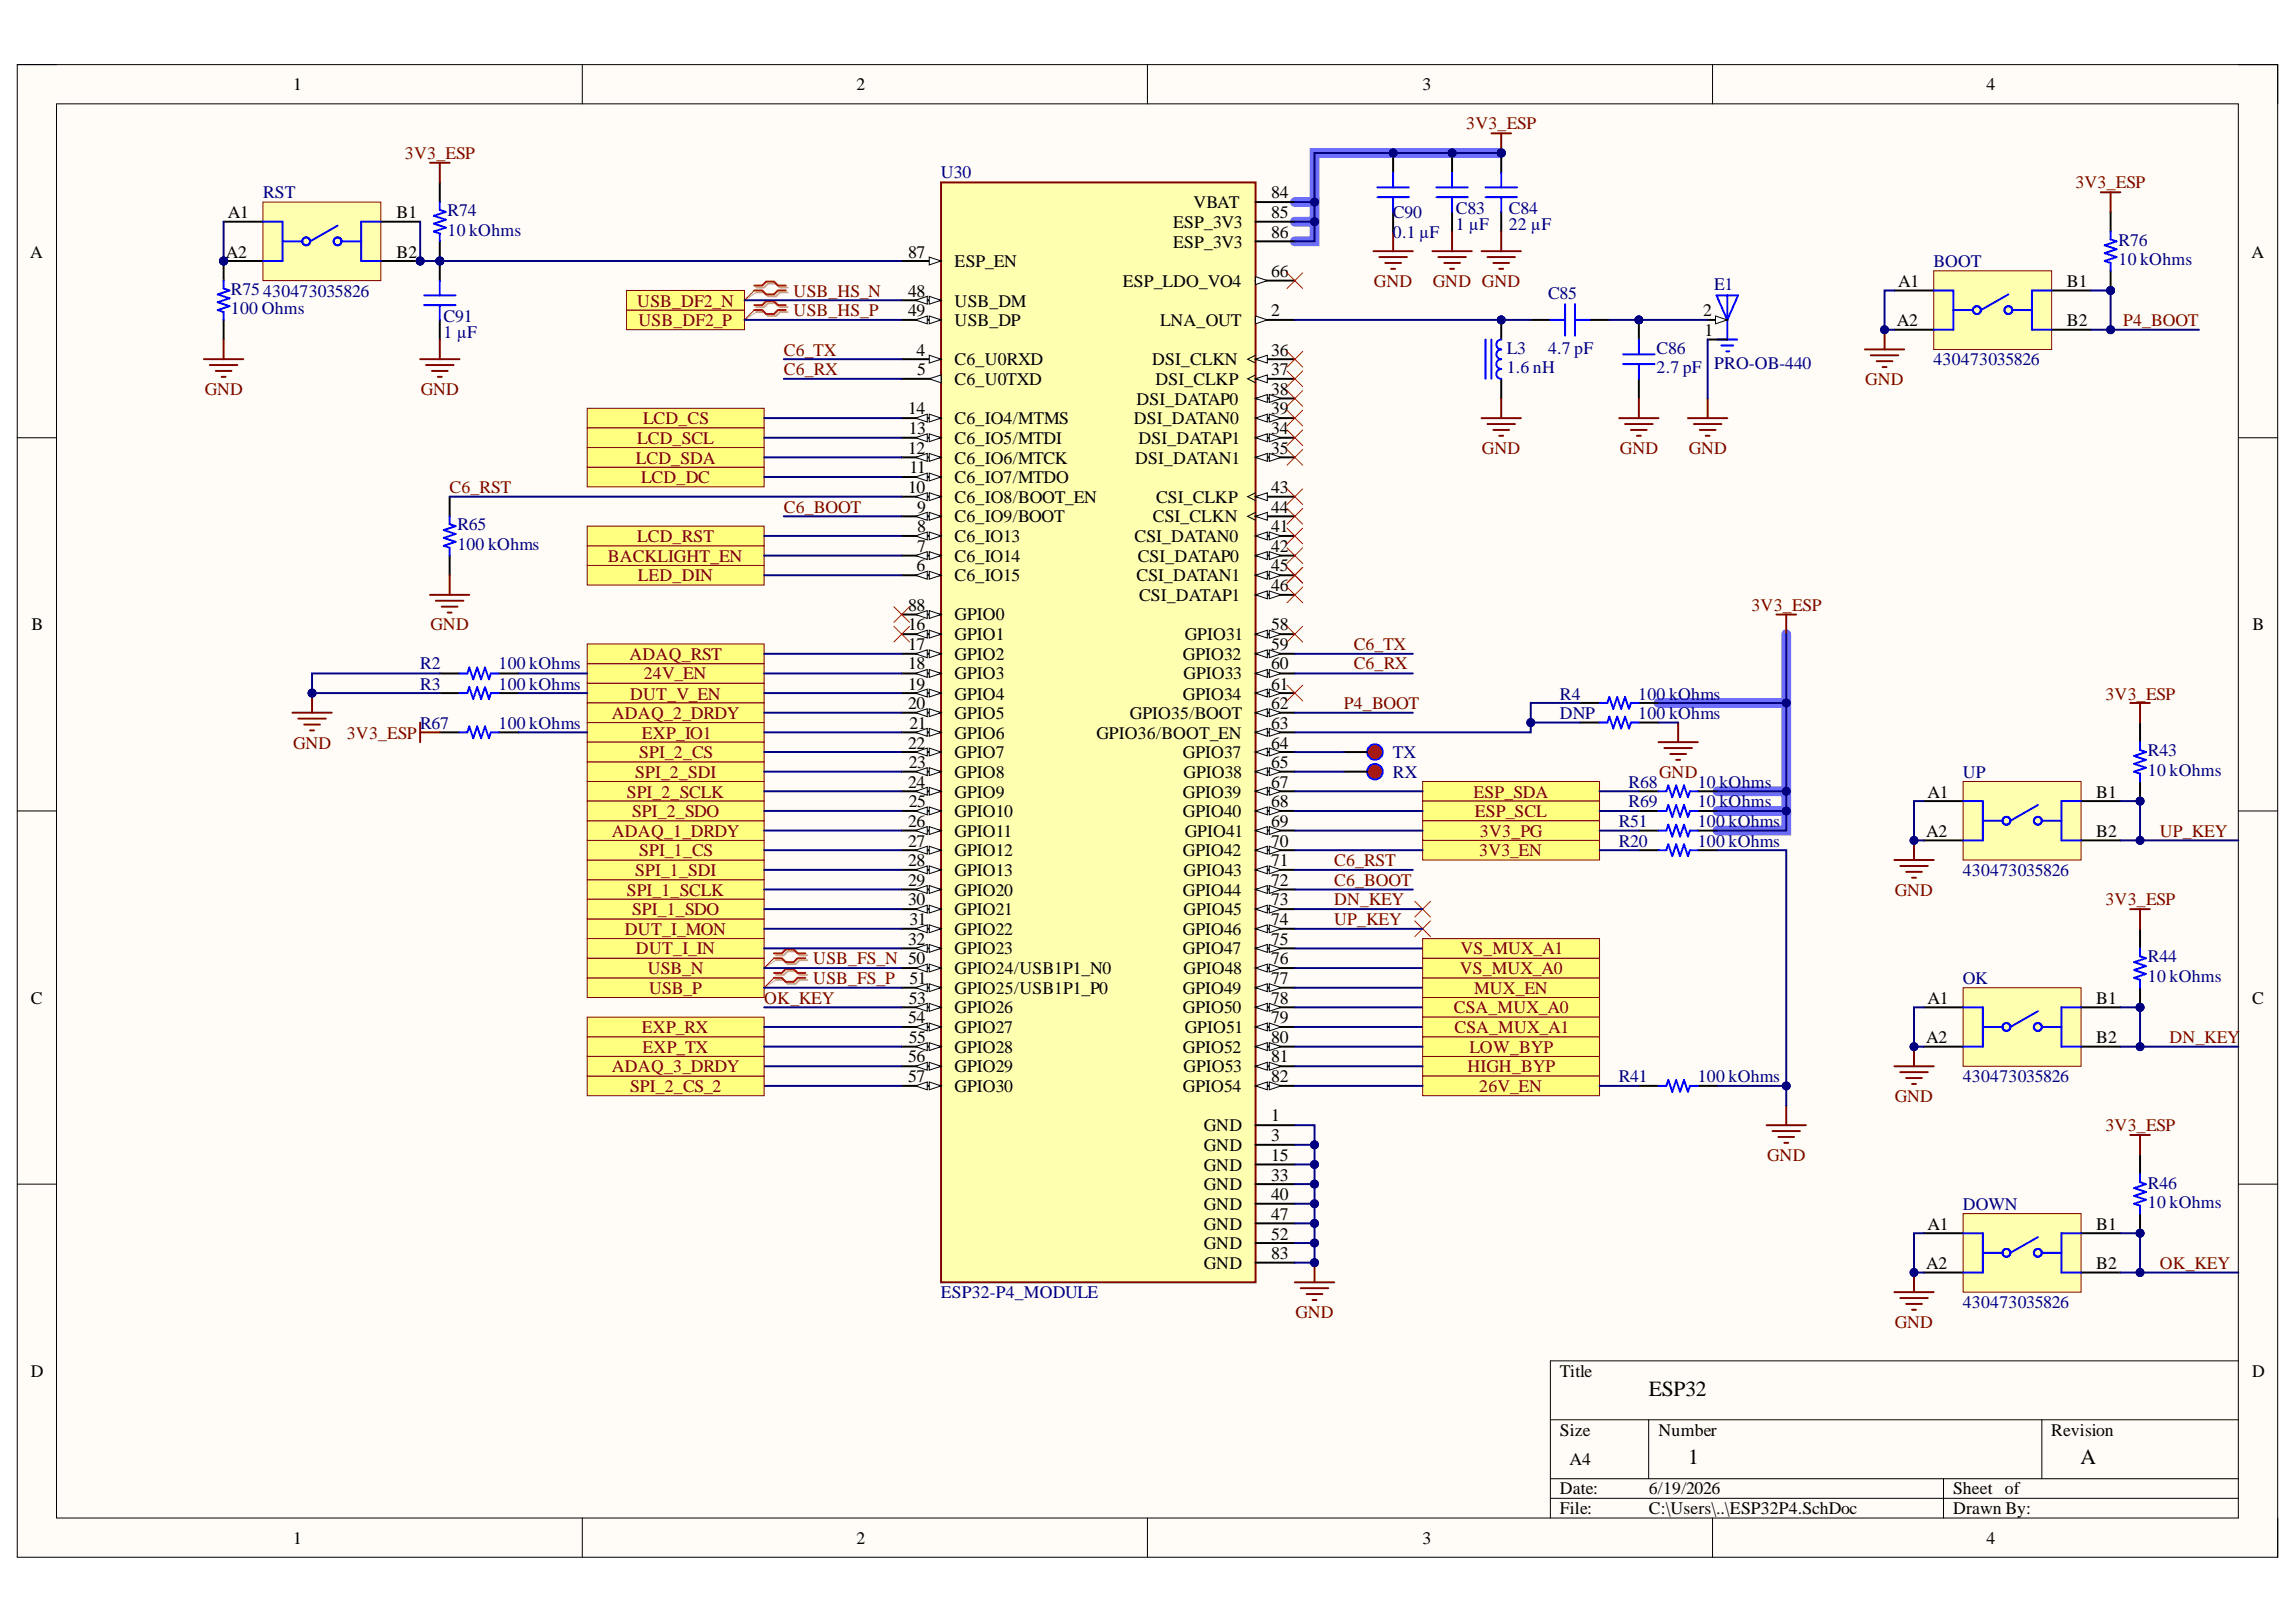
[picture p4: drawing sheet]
<svg xmlns="http://www.w3.org/2000/svg" width="297mm" height="210mm" viewBox="0 0 297 210" stroke-linecap="round" stroke-linejoin="round" font-family="sans-serif">
<defs><g id="words">
<g font-size="2.8">
<text x="213.3" y="180.6">ESP32</text>
<text x="218.4" y="189.5">1</text>
<text x="269.2" y="189.5">A</text>
</g>
<g font-size="2.3">
<text x="37.9" y="11.7">1</text>
<text x="110.8" y="11.7">2</text>
<text x="184" y="11.7">3</text>
<text x="257" y="11.7">4</text>
<text x="29.5" y="28.2">A1</text>
<text x="51.3" y="28.2">B1</text>
<text x="151.8" y="29.5">ESP_3V3</text>
<text x="154.4" y="26.9">VBAT</text>
<text x="164.5" y="25.6">84</text>
<text x="164.5" y="28.2">85</text>
<text x="3.9" y="33.3">A</text>
<text x="29.2" y="33.3">A2</text>
<text x="51.3" y="33.3">B2</text>
<text x="117.5" y="33.3">87</text>
<text x="123.5" y="34.6">ESP_EN</text>
<text x="151.8" y="32.1">ESP_3V3</text>
<text x="164.5" y="30.8">86</text>
<text x="164.5" y="35.9">66</text>
<text x="291.3" y="33.3">A</text>
<text x="117.5" y="38.4">48</text>
<text x="117.5" y="40.9">49</text>
<text x="123.5" y="39.7">USB_DM</text>
<text x="145.3" y="37.1">ESP_LDO_VO4</text>
<text x="164.5" y="40.9">2</text>
<text x="220.3" y="40.9">2</text>
<text x="245.6" y="37.1">A1</text>
<text x="267.4" y="37.1">B1</text>
<text x="118.6" y="46">4</text>
<text x="123.5" y="42.2">USB_DP</text>
<text x="123.5" y="47.3">C6_U0RXD</text>
<text x="149.1" y="47.3">DSI_CLKN</text>
<text x="150.1" y="42.2">LNA_OUT</text>
<text x="164.5" y="46">36</text>
<text x="220.5" y="43.5">1</text>
<text x="245.4" y="42.2">A2</text>
<text x="267.4" y="42.2">B2</text>
<text x="117.5" y="53.6">14</text>
<text x="118.7" y="48.6">5</text>
<text x="123.5" y="49.8">C6_U0TXD</text>
<text x="147" y="52.4">DSI_DATAP0</text>
<text x="149.5" y="49.8">DSI_CLKP</text>
<text x="164.5" y="48.6">37</text>
<text x="164.5" y="51.1">38</text>
<text x="164.5" y="53.6">39</text>
<text x="117.5" y="58.7">12</text>
<text x="117.6" y="56.2">13</text>
<text x="123.5" y="54.9">C6_IO4/MTMS</text>
<text x="123.5" y="57.4">C6_IO5/MTDI</text>
<text x="123.5" y="60">C6_IO6/MTCK</text>
<text x="146.7" y="54.9">DSI_DATAN0</text>
<text x="146.9" y="60">DSI_DATAN1</text>
<text x="147.3" y="57.4">DSI_DATAP1</text>
<text x="164.5" y="56.2">34</text>
<text x="164.5" y="58.7">35</text>
<text x="117.5" y="63.8">10</text>
<text x="117.7" y="61.3">11</text>
<text x="123.5" y="62.5">C6_IO7/MTDO</text>
<text x="123.5" y="65.1">C6_IO8/BOOT_EN</text>
<text x="149.6" y="65.1">CSI_CLKP</text>
<text x="164.5" y="63.8">43</text>
<text x="118.7" y="66.3">9</text>
<text x="118.7" y="68.9">8</text>
<text x="118.7" y="71.4">7</text>
<text x="123.5" y="67.6">C6_IO9/BOOT</text>
<text x="123.5" y="70.1">C6_IO13</text>
<text x="146.8" y="70.1">CSI_DATAN0</text>
<text x="149.1" y="67.6">CSI_CLKN</text>
<text x="164.5" y="66.3">44</text>
<text x="164.5" y="68.9">41</text>
<text x="164.5" y="71.4">42</text>
<text x="118.6" y="73.9">6</text>
<text x="123.5" y="72.7">C6_IO14</text>
<text x="123.5" y="75.2">C6_IO15</text>
<text x="147" y="75.2">CSI_DATAN1</text>
<text x="147.2" y="72.7">CSI_DATAP0</text>
<text x="147.4" y="77.7">CSI_DATAP1</text>
<text x="164.5" y="73.9">45</text>
<text x="164.5" y="76.5">46</text>
<text x="4.1" y="81.6">B</text>
<text x="117.5" y="79">88</text>
<text x="117.5" y="81.6">16</text>
<text x="123.5" y="80.3">GPIO0</text>
<text x="123.5" y="82.8">GPIO1</text>
<text x="153.3" y="82.8">GPIO31</text>
<text x="164.5" y="81.6">58</text>
<text x="291.4" y="81.6">B</text>
<text x="117.5" y="84.1">17</text>
<text x="117.5" y="86.6">18</text>
<text x="117.5" y="89.3">19</text>
<text x="123.5" y="85.4">GPIO2</text>
<text x="123.5" y="87.9">GPIO3</text>
<text x="153" y="85.4">GPIO32</text>
<text x="153.1" y="87.9">GPIO33</text>
<text x="164.5" y="84.1">59</text>
<text x="164.5" y="86.6">60</text>
<text x="164.5" y="89.3">61</text>
<text x="117.5" y="91.8">20</text>
<text x="117.7" y="94.3">21</text>
<text x="123.5" y="90.5">GPIO4</text>
<text x="123.5" y="93.1">GPIO5</text>
<text x="123.5" y="95.6">GPIO6</text>
<text x="141.9" y="95.6">GPIO36/BOOT_EN</text>
<text x="146.2" y="93.1">GPIO35/BOOT</text>
<text x="153" y="90.5">GPIO34</text>
<text x="164.5" y="91.8">62</text>
<text x="164.5" y="94.3">63</text>
<text x="117.5" y="96.9">22</text>
<text x="117.5" y="101.9">24</text>
<text x="117.6" y="99.4">23</text>
<text x="123.5" y="98.1">GPIO7</text>
<text x="123.5" y="100.7">GPIO8</text>
<text x="153" y="98.1">GPIO37</text>
<text x="153.1" y="100.7">GPIO38</text>
<text x="164.5" y="96.9">64</text>
<text x="164.5" y="99.4">65</text>
<text x="164.5" y="101.9">67</text>
<text x="117.5" y="107">26</text>
<text x="117.6" y="104.5">25</text>
<text x="123.5" y="103.2">GPIO9</text>
<text x="123.5" y="105.8">GPIO10</text>
<text x="153" y="103.2">GPIO39</text>
<text x="153" y="105.8">GPIO40</text>
<text x="164.5" y="104.5">68</text>
<text x="164.5" y="107">69</text>
<text x="249.4" y="103.2">A1</text>
<text x="271.2" y="103.2">B1</text>
<text x="117.5" y="109.6">27</text>
<text x="117.5" y="112.1">28</text>
<text x="123.5" y="108.3">GPIO11</text>
<text x="123.5" y="110.8">GPIO12</text>
<text x="123.5" y="113.4">GPIO13</text>
<text x="153" y="110.8">GPIO42</text>
<text x="153.1" y="113.4">GPIO43</text>
<text x="153.3" y="108.3">GPIO41</text>
<text x="164.5" y="109.6">70</text>
<text x="164.5" y="112.1">71</text>
<text x="249.2" y="108.3">A2</text>
<text x="271.2" y="108.3">B2</text>
<text x="117.5" y="114.6">29</text>
<text x="117.5" y="117.2">30</text>
<text x="117.7" y="119.7">31</text>
<text x="123.5" y="115.9">GPIO20</text>
<text x="123.5" y="118.4">GPIO21</text>
<text x="153" y="115.9">GPIO44</text>
<text x="153.1" y="118.4">GPIO45</text>
<text x="164.5" y="114.6">72</text>
<text x="164.5" y="117.2">73</text>
<text x="164.5" y="119.7">74</text>
<text x="117.5" y="122.3">32</text>
<text x="123.5" y="121">GPIO22</text>
<text x="123.5" y="123.5">GPIO23</text>
<text x="153" y="121">GPIO46</text>
<text x="153" y="123.5">GPIO47</text>
<text x="164.5" y="122.3">75</text>
<text x="164.5" y="124.8">76</text>
<text x="4" y="129.9">C</text>
<text x="117.6" y="129.9">53</text>
<text x="117.7" y="127.3">51</text>
<text x="123.5" y="126.1">GPIO24/USB1P1_N0</text>
<text x="123.5" y="128.6">GPIO25/USB1P1_P0</text>
<text x="123.5" y="131.1">GPIO26</text>
<text x="153" y="128.6">GPIO49</text>
<text x="153" y="131.1">GPIO50</text>
<text x="153.1" y="126.1">GPIO48</text>
<text x="164.5" y="127.3">77</text>
<text x="164.5" y="129.9">78</text>
<text x="249.4" y="129.9">A1</text>
<text x="271.2" y="129.9">B1</text>
<text x="291.3" y="129.9">C</text>
<text x="117.5" y="132.4">54</text>
<text x="117.5" y="137.5">56</text>
<text x="117.6" y="134.9">55</text>
<text x="123.5" y="133.7">GPIO27</text>
<text x="123.5" y="136.2">GPIO28</text>
<text x="153" y="136.2">GPIO52</text>
<text x="153.3" y="133.7">GPIO51</text>
<text x="164.5" y="132.4">79</text>
<text x="164.5" y="134.9">80</text>
<text x="164.5" y="137.5">81</text>
<text x="249.2" y="134.9">A2</text>
<text x="271.2" y="134.9">B2</text>
<text x="117.5" y="140">57</text>
<text x="123.5" y="138.7">GPIO29</text>
<text x="123.5" y="141.3">GPIO30</text>
<text x="153" y="141.3">GPIO54</text>
<text x="153.1" y="138.7">GPIO53</text>
<text x="164.5" y="140">82</text>
<text x="155.7" y="146.4">GND</text>
<text x="155.7" y="149">GND</text>
<text x="164.5" y="145.1">1</text>
<text x="164.5" y="147.6">3</text>
<text x="155.7" y="151.5">GND</text>
<text x="155.7" y="154.1">GND</text>
<text x="164.5" y="150.3">15</text>
<text x="164.5" y="152.8">33</text>
<text x="164.5" y="155.3">40</text>
<text x="155.7" y="156.6">GND</text>
<text x="155.7" y="159.1">GND</text>
<text x="155.7" y="161.7">GND</text>
<text x="164.5" y="157.9">47</text>
<text x="164.5" y="160.4">52</text>
<text x="249.4" y="159.1">A1</text>
<text x="271.2" y="159.1">B1</text>
<text x="155.7" y="164.2">GND</text>
<text x="164.5" y="162.9">83</text>
<text x="249.2" y="164.2">A2</text>
<text x="271.2" y="164.2">B2</text>
<text x="4" y="178.2">D</text>
<text x="201.8" y="178.2">Title</text>
<text x="291.3" y="178.2">D</text>
<text x="201.8" y="185.8">Size</text>
<text x="214.6" y="185.8">Number</text>
<text x="265.4" y="185.8">Revision</text>
<text x="203.1" y="189.6">A4</text>
<text x="201.8" y="193.4">Date:</text>
<text x="201.8" y="195.9">File:</text>
<text x="213.3" y="193.4">6/19/2026</text>
<text x="213.3" y="195.9">C:\Users\..\ESP32P4.SchDoc</text>
<text x="252.7" y="193.4">Sheet of</text>
<text x="252.7" y="195.9">Drawn By:</text>
<text x="37.9" y="199.7">1</text>
<text x="110.8" y="199.7">2</text>
<text x="184" y="199.7">3</text>
<text x="257" y="199.7">4</text>
</g>
<g font-size="2.3" fill="#800000">
<text x="189.7" y="16.7">3V3_ESP</text>
<text x="52.4" y="20.6">3V3_ESP</text>
<text x="268.5" y="24.4">3V3_ESP</text>
<text x="82.4" y="39.7">USB_DF2_N</text>
<text x="102.7" y="38.4">USB_HS_N</text>
<text x="102.7" y="40.9">USB_HS_P</text>
<text x="177.8" y="37.1">GND</text>
<text x="185.4" y="37.1">GND GND</text>
<text x="82.6" y="42.2">USB_DF2_P</text>
<text x="101.4" y="46">C6_TX</text>
<text x="274.7" y="42.2">P4_BOOT</text>
<text x="26.5" y="51.1">GND</text>
<text x="54.4" y="51.1">GND</text>
<text x="101.4" y="48.6">C6_RX</text>
<text x="241.3" y="49.8">GND</text>
<text x="82.3" y="60">LCD_SDA</text>
<text x="82.4" y="57.4">LCD_SCL</text>
<text x="83.2" y="54.9">LCD_CS</text>
<text x="191.7" y="58.7">GND</text>
<text x="209.6" y="58.7">GND</text>
<text x="218.5" y="58.7">GND</text>
<text x="58.2" y="63.8">C6_RST</text>
<text x="83" y="62.5">LCD_DC</text>
<text x="82.4" y="70.1">LCD_RST</text>
<text x="101.4" y="66.3">C6_BOOT</text>
<text x="78.6" y="72.7">BACKLIGHT_EN</text>
<text x="82.5" y="75.2">LED_DIN</text>
<text x="55.7" y="81.6">GND</text>
<text x="226.6" y="79">3V3_ESP</text>
<text x="81.4" y="85.4">ADAQ_RST</text>
<text x="83.3" y="87.9">24V_EN</text>
<text x="175.1" y="84.1">C6_TX</text>
<text x="175.1" y="86.6">C6_RX</text>
<text x="44.9" y="95.6">3V3_ESP</text>
<text x="79.1" y="93.1">ADAQ_2_DRDY</text>
<text x="81.5" y="90.5">DUT_V_EN</text>
<text x="83" y="95.6">EXP_IO1</text>
<text x="173.9" y="91.8">P4_BOOT</text>
<text x="272.4" y="90.5">3V3_ESP</text>
<text x="37.9" y="96.9">GND</text>
<text x="82.2" y="100.7">SPI_2_SDI</text>
<text x="82.7" y="98.1">SPI_2_CS</text>
<text x="214.7" y="100.7">GND</text>
<text x="81.1" y="103.2">SPI_2_SCLK</text>
<text x="81.8" y="105.8">SPI_2_SDO</text>
<text x="190.6" y="103.2">ESP_SDA</text>
<text x="190.8" y="105.8">ESP_SCL</text>
<text x="79.1" y="108.3">ADAQ_1_DRDY</text>
<text x="82.2" y="113.4">SPI_1_SDI</text>
<text x="82.7" y="110.8">SPI_1_CS</text>
<text x="172.6" y="112.1">C6_RST</text>
<text x="191.4" y="110.8">3V3_EN</text>
<text x="191.5" y="108.3">3V3_PG</text>
<text x="279.4" y="108.3">UP_KEY</text>
<text x="81.1" y="115.9">SPI_1_SCLK</text>
<text x="81.8" y="118.4">SPI_1_SDO</text>
<text x="172.6" y="114.6">C6_BOOT</text>
<text x="172.6" y="119.7">UP_KEY</text>
<text x="172.6" y="117.2">DN_KEY</text>
<text x="245.1" y="115.9">GND</text>
<text x="272.4" y="117.2">3V3_ESP</text>
<text x="80.8" y="121">DUT_I_MON</text>
<text x="82.3" y="123.5">DUT_I_IN</text>
<text x="105.2" y="124.8">USB_FS_N 50</text>
<text x="188.9" y="123.5">VS_MUX_A1</text>
<text x="83.8" y="126.1">USB_N</text>
<text x="84" y="128.6">USB_P</text>
<text x="98.9" y="129.9">OK_KEY</text>
<text x="105.2" y="127.3">USB_FS_P</text>
<text x="188.1" y="131.1">CSA_MUX_A0</text>
<text x="188.8" y="126.1">VS_MUX_A0</text>
<text x="190.7" y="128.6">MUX_EN</text>
<text x="83" y="133.7">EXP_RX</text>
<text x="83.1" y="136.2">EXP_TX</text>
<text x="188.2" y="133.7">CSA_MUX_A1</text>
<text x="190.1" y="136.2">LOW_BYP</text>
<text x="280.7" y="134.9">DN_KEY</text>
<text x="79.1" y="138.7">ADAQ_3_DRDY</text>
<text x="81.5" y="141.3">SPI_2_CS_2</text>
<text x="189.9" y="138.7">HIGH_BYP</text>
<text x="191.4" y="141.3">26V_EN</text>
<text x="245.1" y="142.6">GND</text>
<text x="272.4" y="146.4">3V3_ESP</text>
<text x="228.6" y="150.3">GND</text>
<text x="279.4" y="164.2">OK_KEY</text>
<text x="167.6" y="170.6">GND</text>
<text x="245.1" y="171.8">GND</text>
</g>
<g font-size="2.3" fill="#000080">
<text x="121.7" y="23.1">U30</text>
<text x="34" y="25.6">RST</text>
<text x="57.9" y="27.9">R74</text>
<text x="180.2" y="28.2">C90</text>
<text x="188.3" y="27.7">C83</text>
<text x="188.3" y="29.8">1 µF</text>
<text x="195.2" y="29.8">22 µF</text>
<text x="195.2" y="27.7">C84</text>
<text x="57.9" y="30.5">10 kOhms</text>
<text x="180.2" y="30.8">0.1 µF</text>
<text x="250.1" y="34.6">BOOT</text>
<text x="274.1" y="31.8">R76</text>
<text x="274.1" y="34.3">10 kOhms</text>
<text x="29.9" y="38.2">R75430473035826</text>
<text x="29.9" y="40.7">100 Ohms</text>
<text x="57.4" y="41.7">C91</text>
<text x="200.3" y="38.7">C85</text>
<text x="221.8" y="37.5">E1</text>
<text x="57.4" y="43.7">1 µF</text>
<text x="194.9" y="45.8">L3</text>
<text x="200.3" y="45.8">4.7 pF</text>
<text x="214.3" y="45.8">C86</text>
<text x="221.8" y="47.8">PRO-OB-440</text>
<text x="250.1" y="47.3">430473035826</text>
<text x="194.9" y="48.3">1.6 nH</text>
<text x="214.3" y="48.3">2.7 pF</text>
<text x="59.2" y="68.6">R65</text>
<text x="59.2" y="71.1">100 kOhms</text>
<text x="54.3" y="89.3">R3</text>
<text x="54.3" y="86.6">R2</text>
<text x="64.5" y="89.3">100 kOhms</text>
<text x="64.5" y="86.6">100 kOhms</text>
<text x="54.3" y="94.3">R67</text>
<text x="64.5" y="94.3">100 kOhms</text>
<text x="201.8" y="90.5">R4</text>
<text x="201.8" y="93.1">DNP</text>
<text x="212" y="90.5">100 kOhms</text>
<text x="212" y="93.1">100 kOhms</text>
<text x="180.2" y="98.1">TX</text>
<text x="180.2" y="100.7">RX</text>
<text x="210.7" y="101.9">R68</text>
<text x="219.7" y="101.9">10 kOhms</text>
<text x="253.9" y="100.7">UP</text>
<text x="277.9" y="97.9">R43</text>
<text x="277.9" y="100.4">10 kOhms</text>
<text x="209.4" y="107">R51</text>
<text x="210.7" y="104.5">R69</text>
<text x="219.7" y="104.5">10 kOhms</text>
<text x="219.7" y="107">100 kOhms</text>
<text x="209.4" y="109.6">R20</text>
<text x="219.7" y="109.6">100 kOhms</text>
<text x="253.9" y="113.4">430473035826</text>
<text x="277.9" y="124.5">R44</text>
<text x="253.9" y="127.3">OK</text>
<text x="277.9" y="127.1">10 kOhms</text>
<text x="209.4" y="140">R41</text>
<text x="219.7" y="140">100 kOhms</text>
<text x="253.9" y="140">430473035826</text>
<text x="277.9" y="153.8">R46</text>
<text x="253.9" y="156.6">DOWN</text>
<text x="277.9" y="156.3">10 kOhms</text>
<text x="121.7" y="168">ESP32-P4_MODULE</text>
<text x="253.9" y="169.3">430473035826</text>
</g>
</g></defs>
<path d="M2.2 8.4h292.5v193.1h-292.5z" fill-rule="evenodd" fill="#fffcf8"/>
<path d="M2.2 8.4h292.5v193.1h-292.5z" fill="none" stroke="#000" stroke-width=".13"/>
<path d="M7.3 13.4h282.3v183h-282.3z" fill-rule="evenodd" fill="#fffcf8"/>
<g fill="none" stroke="#000" stroke-width=".13">
<path d="M2.2 8.4h5.1M7.3 13.4h282.3v183h-282.3zM75.3 8.4v5M148.4 8.4v5M221.6 8.4v5M289.6 8.4h5.1v5M2.2 56.7h5.1M289.6 56.7h5.1M2.2 104.9h5.1M289.6 104.9h5.1M2.2 153.2h5.1M289.6 153.2h5.1"/>
<path d="M289.6 176.1h-89v20.3M75.3 196.4v5.1M148.4 196.4v5.1M200.6 183.7h89M200.6 191.4h89M200.6 193.9h89M213.3 183.7v7.7M221.6 196.4v5.1M251.4 191.4v5M264.2 183.7v7.7M294.7 196.4v5.1"/>
</g>
<path d="M194.2 19.8h-24.1v6.4M167.5 26.2h2.6v5h-2.6M167.5 28.7h2.6M214.6 91h16.5M231.1 82.1v22.8h-8.9M222.2 102.4h8.9M231.1 104.9v2.6h-8.9" fill="none" stroke="#6e6eff" stroke-width="1.3"/>
<path d="M121.7 23.6h40.7v142.3h-40.7z" fill-rule="evenodd" fill="#ffffb0"/>
<path d="M121.7 23.6h40.7v142.3h-40.7z" fill="none" stroke="#800000" stroke-width=".25"/>
<path d="M116.7 33.8h5" fill="none" stroke="#000" stroke-width=".25"/>
<path d="M120.2 33.3l1.5 .5-1.5 .5z" fill="#f8fcff"/>
<path d="M120.2 33.3l1.5 .5-1.5 .5z" fill="none" stroke="#000" stroke-width=".13"/>
<path d="M116.7 38.9h5" fill="none" stroke="#000" stroke-width=".25"/>
<path d="M120.2 38.3l1.5 .6-1.5 .5z" fill="#f8fcff"/>
<path d="M120.2 38.3l1.5 .6-1.5 .5z" fill="none" stroke="#000" stroke-width=".13"/>
<path d="M118.4 38.9l1.6-.6v1.1z" fill="#f8fcff"/>
<path d="M118.4 38.9l1.6-.6v1.1z" fill="none" stroke="#000" stroke-width=".13"/>
<path d="M116.7 41.4h5" fill="none" stroke="#000" stroke-width=".25"/>
<path d="M120.2 40.9l1.5 .5-1.5 .5z" fill="#f8fcff"/>
<path d="M120.2 40.9l1.5 .5-1.5 .5z" fill="none" stroke="#000" stroke-width=".13"/>
<path d="M118.4 41.4l1.6-.5v1z" fill="#f8fcff"/>
<path d="M118.4 41.4l1.6-.5v1z" fill="none" stroke="#000" stroke-width=".13"/>
<path d="M116.7 46.5h5" fill="none" stroke="#000" stroke-width=".25"/>
<path d="M120.2 46l1.5 .5-1.5 .5z" fill="#f8fcff"/>
<path d="M120.2 46l1.5 .5-1.5 .5z" fill="none" stroke="#000" stroke-width=".13"/>
<path d="M116.7 49h5" fill="none" stroke="#000" stroke-width=".25"/>
<path d="M120.2 49l1.5-.5v1z" fill="#f8fcff"/>
<path d="M120.2 49l1.5-.5v1z" fill="none" stroke="#000" stroke-width=".13"/>
<path d="M116.7 54.1h5" fill="none" stroke="#000" stroke-width=".25"/>
<path d="M120.2 53.6l1.5 .5-1.5 .5z" fill="#f8fcff"/>
<path d="M120.2 53.6l1.5 .5-1.5 .5z" fill="none" stroke="#000" stroke-width=".13"/>
<path d="M118.4 54.1l1.6-.5v1z" fill="#f8fcff"/>
<path d="M118.4 54.1l1.6-.5v1z" fill="none" stroke="#000" stroke-width=".13"/>
<path d="M116.7 56.7h5" fill="none" stroke="#000" stroke-width=".25"/>
<path d="M120.2 56.1l1.5 .6-1.5 .5z" fill="#f8fcff"/>
<path d="M120.2 56.1l1.5 .6-1.5 .5z" fill="none" stroke="#000" stroke-width=".13"/>
<path d="M118.4 56.7l1.6-.6v1.1z" fill="#f8fcff"/>
<path d="M118.4 56.7l1.6-.6v1.1z" fill="none" stroke="#000" stroke-width=".13"/>
<path d="M116.7 59.2h5" fill="none" stroke="#000" stroke-width=".25"/>
<path d="M120.2 58.7l1.5 .5-1.5 .5z" fill="#f8fcff"/>
<path d="M120.2 58.7l1.5 .5-1.5 .5z" fill="none" stroke="#000" stroke-width=".13"/>
<path d="M118.4 59.2l1.6-.5v1z" fill="#f8fcff"/>
<path d="M118.4 59.2l1.6-.5v1z" fill="none" stroke="#000" stroke-width=".13"/>
<path d="M116.7 61.7h5" fill="none" stroke="#000" stroke-width=".25"/>
<path d="M120.2 61.2l1.5 .5-1.5 .5z" fill="#f8fcff"/>
<path d="M120.2 61.2l1.5 .5-1.5 .5z" fill="none" stroke="#000" stroke-width=".13"/>
<path d="M118.4 61.7l1.6-.5v1z" fill="#f8fcff"/>
<path d="M118.4 61.7l1.6-.5v1z" fill="none" stroke="#000" stroke-width=".13"/>
<path d="M116.7 64.3h5" fill="none" stroke="#000" stroke-width=".25"/>
<path d="M120.2 63.8l1.5 .5-1.5 .5z" fill="#f8fcff"/>
<path d="M120.2 63.8l1.5 .5-1.5 .5z" fill="none" stroke="#000" stroke-width=".13"/>
<path d="M118.4 64.3l1.6-.5v1z" fill="#f8fcff"/>
<path d="M118.4 64.3l1.6-.5v1z" fill="none" stroke="#000" stroke-width=".13"/>
<path d="M116.7 66.8h5" fill="none" stroke="#000" stroke-width=".25"/>
<path d="M120.2 66.3l1.5 .5-1.5 .5z" fill="#f8fcff"/>
<path d="M120.2 66.3l1.5 .5-1.5 .5z" fill="none" stroke="#000" stroke-width=".13"/>
<path d="M118.4 66.8l1.6-.5v1z" fill="#f8fcff"/>
<path d="M118.4 66.8l1.6-.5v1z" fill="none" stroke="#000" stroke-width=".13"/>
<path d="M116.7 69.4h5" fill="none" stroke="#000" stroke-width=".25"/>
<path d="M120.2 68.8l1.5 .6-1.5 .5z" fill="#f8fcff"/>
<path d="M120.2 68.8l1.5 .6-1.5 .5z" fill="none" stroke="#000" stroke-width=".13"/>
<path d="M118.4 69.4l1.6-.6v1.1z" fill="#f8fcff"/>
<path d="M118.4 69.4l1.6-.6v1.1z" fill="none" stroke="#000" stroke-width=".13"/>
<path d="M116.7 71.9h5" fill="none" stroke="#000" stroke-width=".25"/>
<path d="M120.2 71.4l1.5 .5-1.5 .5z" fill="#f8fcff"/>
<path d="M120.2 71.4l1.5 .5-1.5 .5z" fill="none" stroke="#000" stroke-width=".13"/>
<path d="M118.4 71.9l1.6-.5v1z" fill="#f8fcff"/>
<path d="M118.4 71.9l1.6-.5v1z" fill="none" stroke="#000" stroke-width=".13"/>
<path d="M116.7 74.4h5" fill="none" stroke="#000" stroke-width=".25"/>
<path d="M120.2 73.9l1.5 .5-1.5 .6z" fill="#f8fcff"/>
<path d="M120.2 73.9l1.5 .5-1.5 .6z" fill="none" stroke="#000" stroke-width=".13"/>
<path d="M118.4 74.4l1.6-.5v1.1z" fill="#f8fcff"/>
<path d="M118.4 74.4l1.6-.5v1.1z" fill="none" stroke="#000" stroke-width=".13"/>
<path d="M116.7 79.5h5" fill="none" stroke="#000" stroke-width=".25"/>
<path d="M120.2 79l1.5 .5-1.5 .5z" fill="#f8fcff"/>
<path d="M120.2 79l1.5 .5-1.5 .5z" fill="none" stroke="#000" stroke-width=".13"/>
<path d="M118.4 79.5l1.6-.5v1z" fill="#f8fcff"/>
<path d="M118.4 79.5l1.6-.5v1z" fill="none" stroke="#000" stroke-width=".13"/>
<path d="M116.7 82.1h5" fill="none" stroke="#000" stroke-width=".25"/>
<path d="M120.2 81.6l1.5 .5-1.5 .5z" fill="#f8fcff"/>
<path d="M120.2 81.6l1.5 .5-1.5 .5z" fill="none" stroke="#000" stroke-width=".13"/>
<path d="M118.4 82.1l1.6-.5v1z" fill="#f8fcff"/>
<path d="M118.4 82.1l1.6-.5v1z" fill="none" stroke="#000" stroke-width=".13"/>
<path d="M116.7 84.6h5" fill="none" stroke="#000" stroke-width=".25"/>
<path d="M120.2 84.1l1.5 .5-1.5 .5z" fill="#f8fcff"/>
<path d="M120.2 84.1l1.5 .5-1.5 .5z" fill="none" stroke="#000" stroke-width=".13"/>
<path d="M118.4 84.6l1.6-.5v1z" fill="#f8fcff"/>
<path d="M118.4 84.6l1.6-.5v1z" fill="none" stroke="#000" stroke-width=".13"/>
<path d="M116.7 87.2h5" fill="none" stroke="#000" stroke-width=".25"/>
<path d="M120.2 86.6l1.5 .6-1.5 .5z" fill="#f8fcff"/>
<path d="M120.2 86.6l1.5 .6-1.5 .5z" fill="none" stroke="#000" stroke-width=".13"/>
<path d="M118.4 87.2l1.6-.6v1.1z" fill="#f8fcff"/>
<path d="M118.4 87.2l1.6-.6v1.1z" fill="none" stroke="#000" stroke-width=".13"/>
<path d="M116.7 89.7h5" fill="none" stroke="#000" stroke-width=".25"/>
<path d="M120.2 89.2l1.5 .5-1.5 .5z" fill="#f8fcff"/>
<path d="M120.2 89.2l1.5 .5-1.5 .5z" fill="none" stroke="#000" stroke-width=".13"/>
<path d="M118.4 89.7l1.6-.5v1z" fill="#f8fcff"/>
<path d="M118.4 89.7l1.6-.5v1z" fill="none" stroke="#000" stroke-width=".13"/>
<path d="M116.7 92.2h5" fill="none" stroke="#000" stroke-width=".25"/>
<path d="M120.2 91.7l1.5 .5-1.5 .5z" fill="#f8fcff"/>
<path d="M120.2 91.7l1.5 .5-1.5 .5z" fill="none" stroke="#000" stroke-width=".13"/>
<path d="M118.4 92.2l1.6-.5v1z" fill="#f8fcff"/>
<path d="M118.4 92.2l1.6-.5v1z" fill="none" stroke="#000" stroke-width=".13"/>
<path d="M116.7 94.8h5" fill="none" stroke="#000" stroke-width=".25"/>
<path d="M120.2 94.3l1.5 .5-1.5 .5z" fill="#f8fcff"/>
<path d="M120.2 94.3l1.5 .5-1.5 .5z" fill="none" stroke="#000" stroke-width=".13"/>
<path d="M118.4 94.8l1.6-.5v1z" fill="#f8fcff"/>
<path d="M118.4 94.8l1.6-.5v1z" fill="none" stroke="#000" stroke-width=".13"/>
<path d="M116.7 97.3h5" fill="none" stroke="#000" stroke-width=".25"/>
<path d="M120.2 96.8l1.5 .5-1.5 .5z" fill="#f8fcff"/>
<path d="M120.2 96.8l1.5 .5-1.5 .5z" fill="none" stroke="#000" stroke-width=".13"/>
<path d="M118.4 97.3l1.6-.5v1z" fill="#f8fcff"/>
<path d="M118.4 97.3l1.6-.5v1z" fill="none" stroke="#000" stroke-width=".13"/>
<path d="M116.7 99.9h5" fill="none" stroke="#000" stroke-width=".25"/>
<path d="M120.2 99.3l1.5 .6-1.5 .5z" fill="#f8fcff"/>
<path d="M120.2 99.3l1.5 .6-1.5 .5z" fill="none" stroke="#000" stroke-width=".13"/>
<path d="M118.4 99.9l1.6-.6v1.1z" fill="#f8fcff"/>
<path d="M118.4 99.9l1.6-.6v1.1z" fill="none" stroke="#000" stroke-width=".13"/>
<path d="M116.7 102.4h5" fill="none" stroke="#000" stroke-width=".25"/>
<path d="M120.2 101.9l1.5 .5-1.5 .5z" fill="#f8fcff"/>
<path d="M120.2 101.9l1.5 .5-1.5 .5z" fill="none" stroke="#000" stroke-width=".13"/>
<path d="M118.4 102.4l1.6-.5v1z" fill="#f8fcff"/>
<path d="M118.4 102.4l1.6-.5v1z" fill="none" stroke="#000" stroke-width=".13"/>
<path d="M116.7 104.9h5" fill="none" stroke="#000" stroke-width=".25"/>
<path d="M120.2 104.4l1.5 .5-1.5 .6z" fill="#f8fcff"/>
<path d="M120.2 104.4l1.5 .5-1.5 .6z" fill="none" stroke="#000" stroke-width=".13"/>
<path d="M118.4 104.9l1.6-.5v1.1z" fill="#f8fcff"/>
<path d="M118.4 104.9l1.6-.5v1.1z" fill="none" stroke="#000" stroke-width=".13"/>
<path d="M116.7 107.5h5" fill="none" stroke="#000" stroke-width=".25"/>
<path d="M120.2 107l1.5 .5-1.5 .5z" fill="#f8fcff"/>
<path d="M120.2 107l1.5 .5-1.5 .5z" fill="none" stroke="#000" stroke-width=".13"/>
<path d="M118.4 107.5l1.6-.5v1z" fill="#f8fcff"/>
<path d="M118.4 107.5l1.6-.5v1z" fill="none" stroke="#000" stroke-width=".13"/>
<path d="M116.7 110h5" fill="none" stroke="#000" stroke-width=".25"/>
<path d="M120.2 109.5l1.5 .5-1.5 .5z" fill="#f8fcff"/>
<path d="M120.2 109.5l1.5 .5-1.5 .5z" fill="none" stroke="#000" stroke-width=".13"/>
<path d="M118.4 110l1.6-.5v1z" fill="#f8fcff"/>
<path d="M118.4 110l1.6-.5v1z" fill="none" stroke="#000" stroke-width=".13"/>
<path d="M116.7 112.6h5" fill="none" stroke="#000" stroke-width=".25"/>
<path d="M120.2 112.1l1.5 .5-1.5 .5z" fill="#f8fcff"/>
<path d="M120.2 112.1l1.5 .5-1.5 .5z" fill="none" stroke="#000" stroke-width=".13"/>
<path d="M118.4 112.6l1.6-.5v1z" fill="#f8fcff"/>
<path d="M118.4 112.6l1.6-.5v1z" fill="none" stroke="#000" stroke-width=".13"/>
<path d="M116.7 115.1h5" fill="none" stroke="#000" stroke-width=".25"/>
<path d="M120.2 114.6l1.5 .5-1.5 .5z" fill="#f8fcff"/>
<path d="M120.2 114.6l1.5 .5-1.5 .5z" fill="none" stroke="#000" stroke-width=".13"/>
<path d="M118.4 115.1l1.6-.5v1z" fill="#f8fcff"/>
<path d="M118.4 115.1l1.6-.5v1z" fill="none" stroke="#000" stroke-width=".13"/>
<path d="M116.7 117.6h5" fill="none" stroke="#000" stroke-width=".25"/>
<path d="M120.2 117.1l1.5 .5-1.5 .6z" fill="#f8fcff"/>
<path d="M120.2 117.1l1.5 .5-1.5 .6z" fill="none" stroke="#000" stroke-width=".13"/>
<path d="M118.4 117.6l1.6-.5v1.1z" fill="#f8fcff"/>
<path d="M118.4 117.6l1.6-.5v1.1z" fill="none" stroke="#000" stroke-width=".13"/>
<path d="M116.7 120.2h5" fill="none" stroke="#000" stroke-width=".25"/>
<path d="M120.2 119.7l1.5 .5-1.5 .5z" fill="#f8fcff"/>
<path d="M120.2 119.7l1.5 .5-1.5 .5z" fill="none" stroke="#000" stroke-width=".13"/>
<path d="M118.4 120.2l1.6-.5v1z" fill="#f8fcff"/>
<path d="M118.4 120.2l1.6-.5v1z" fill="none" stroke="#000" stroke-width=".13"/>
<path d="M116.7 122.7h5" fill="none" stroke="#000" stroke-width=".25"/>
<path d="M120.2 122.2l1.5 .5-1.5 .5z" fill="#f8fcff"/>
<path d="M120.2 122.2l1.5 .5-1.5 .5z" fill="none" stroke="#000" stroke-width=".13"/>
<path d="M118.4 122.7l1.6-.5v1z" fill="#f8fcff"/>
<path d="M118.4 122.7l1.6-.5v1z" fill="none" stroke="#000" stroke-width=".13"/>
<path d="M116.7 125.3h5" fill="none" stroke="#000" stroke-width=".25"/>
<path d="M120.2 124.8l1.5 .5-1.5 .5z" fill="#f8fcff"/>
<path d="M120.2 124.8l1.5 .5-1.5 .5z" fill="none" stroke="#000" stroke-width=".13"/>
<path d="M118.4 125.3l1.6-.5v1z" fill="#f8fcff"/>
<path d="M118.4 125.3l1.6-.5v1z" fill="none" stroke="#000" stroke-width=".13"/>
<path d="M116.7 127.8h5" fill="none" stroke="#000" stroke-width=".25"/>
<path d="M120.2 127.3l1.5 .5-1.5 .5z" fill="#f8fcff"/>
<path d="M120.2 127.3l1.5 .5-1.5 .5z" fill="none" stroke="#000" stroke-width=".13"/>
<path d="M118.4 127.8l1.6-.5v1z" fill="#f8fcff"/>
<path d="M118.4 127.8l1.6-.5v1z" fill="none" stroke="#000" stroke-width=".13"/>
<path d="M116.7 130.4h5" fill="none" stroke="#000" stroke-width=".25"/>
<path d="M120.2 129.8l1.5 .6-1.5 .5z" fill="#f8fcff"/>
<path d="M120.2 129.8l1.5 .6-1.5 .5z" fill="none" stroke="#000" stroke-width=".13"/>
<path d="M118.4 130.4l1.6-.6v1.1z" fill="#f8fcff"/>
<path d="M118.4 130.4l1.6-.6v1.1z" fill="none" stroke="#000" stroke-width=".13"/>
<path d="M116.7 132.9h5" fill="none" stroke="#000" stroke-width=".25"/>
<path d="M120.2 132.4l1.5 .5-1.5 .5z" fill="#f8fcff"/>
<path d="M120.2 132.4l1.5 .5-1.5 .5z" fill="none" stroke="#000" stroke-width=".13"/>
<path d="M118.4 132.9l1.6-.5v1z" fill="#f8fcff"/>
<path d="M118.4 132.9l1.6-.5v1z" fill="none" stroke="#000" stroke-width=".13"/>
<path d="M116.7 135.4h5" fill="none" stroke="#000" stroke-width=".25"/>
<path d="M120.2 134.9l1.5 .5-1.5 .6z" fill="#f8fcff"/>
<path d="M120.2 134.9l1.5 .5-1.5 .6z" fill="none" stroke="#000" stroke-width=".13"/>
<path d="M118.4 135.4l1.6-.5v1.1z" fill="#f8fcff"/>
<path d="M118.4 135.4l1.6-.5v1.1z" fill="none" stroke="#000" stroke-width=".13"/>
<path d="M116.7 138h5" fill="none" stroke="#000" stroke-width=".25"/>
<path d="M120.2 137.5l1.5 .5-1.5 .5z" fill="#f8fcff"/>
<path d="M120.2 137.5l1.5 .5-1.5 .5z" fill="none" stroke="#000" stroke-width=".13"/>
<path d="M118.4 138l1.6-.5v1z" fill="#f8fcff"/>
<path d="M118.4 138l1.6-.5v1z" fill="none" stroke="#000" stroke-width=".13"/>
<path d="M116.7 140.5h5" fill="none" stroke="#000" stroke-width=".25"/>
<path d="M120.2 140l1.5 .5-1.5 .5z" fill="#f8fcff"/>
<path d="M120.2 140l1.5 .5-1.5 .5z" fill="none" stroke="#000" stroke-width=".13"/>
<path d="M118.4 140.5l1.6-.5v1z" fill="#f8fcff"/>
<path d="M118.4 140.5l1.6-.5v1z" fill="none" stroke="#000" stroke-width=".13"/>
<path d="M162.4 26.2h5.1M162.4 28.7h5.1M162.4 31.2h5.1M162.4 36.3h5.1" fill="none" stroke="#000" stroke-width=".25"/>
<path d="M162.4 35.8l1.6 .5-1.6 .5z" fill="#f8fcff"/>
<path d="M162.4 35.8l1.6 .5-1.6 .5z" fill="none" stroke="#000" stroke-width=".13"/>
<path d="M162.4 41.4h5.1" fill="none" stroke="#000" stroke-width=".25"/>
<path d="M162.4 40.9l1.6 .5-1.6 .5z" fill="#f8fcff"/>
<path d="M162.4 40.9l1.6 .5-1.6 .5z" fill="none" stroke="#000" stroke-width=".13"/>
<path d="M162.4 46.5h5.1" fill="none" stroke="#000" stroke-width=".25"/>
<path d="M162.4 46.5l1.6-.5v1z" fill="#f8fcff"/>
<path d="M162.4 46.5l1.6-.5v1zM162.4 46l-1 .5 1 .5" fill="none" stroke="#000" stroke-width=".13"/>
<path d="M162.4 49h5.1" fill="none" stroke="#000" stroke-width=".25"/>
<path d="M162.4 49l1.6-.5v1z" fill="#f8fcff"/>
<path d="M162.4 49l1.6-.5v1zM162.4 48.5l-1 .5 1 .5" fill="none" stroke="#000" stroke-width=".13"/>
<path d="M162.4 51.6h5.1" fill="none" stroke="#000" stroke-width=".25"/>
<path d="M162.4 51.6l1.6-.5v1z" fill="#f8fcff"/>
<path d="M162.4 51.6l1.6-.5v1z" fill="none" stroke="#000" stroke-width=".13"/>
<path d="M164.2 51.1l1.5 .5-1.5 .5z" fill="#f8fcff"/>
<path d="M164.2 51.1l1.5 .5-1.5 .5z" fill="none" stroke="#000" stroke-width=".13"/>
<path d="M162.4 54.1h5.1" fill="none" stroke="#000" stroke-width=".25"/>
<path d="M162.4 54.1l1.6-.5v1z" fill="#f8fcff"/>
<path d="M162.4 54.1l1.6-.5v1z" fill="none" stroke="#000" stroke-width=".13"/>
<path d="M164.2 53.6l1.5 .5-1.5 .5z" fill="#f8fcff"/>
<path d="M164.2 53.6l1.5 .5-1.5 .5z" fill="none" stroke="#000" stroke-width=".13"/>
<path d="M162.4 56.7h5.1" fill="none" stroke="#000" stroke-width=".25"/>
<path d="M162.4 56.7l1.6-.6v1.1z" fill="#f8fcff"/>
<path d="M162.4 56.7l1.6-.6v1.1z" fill="none" stroke="#000" stroke-width=".13"/>
<path d="M164.2 56.1l1.5 .6-1.5 .5z" fill="#f8fcff"/>
<path d="M164.2 56.1l1.5 .6-1.5 .5z" fill="none" stroke="#000" stroke-width=".13"/>
<path d="M162.4 59.2h5.1" fill="none" stroke="#000" stroke-width=".25"/>
<path d="M162.4 59.2l1.6-.5v1z" fill="#f8fcff"/>
<path d="M162.4 59.2l1.6-.5v1z" fill="none" stroke="#000" stroke-width=".13"/>
<path d="M164.2 58.7l1.5 .5-1.5 .5z" fill="#f8fcff"/>
<path d="M164.2 58.7l1.5 .5-1.5 .5z" fill="none" stroke="#000" stroke-width=".13"/>
<path d="M162.4 64.3h5.1" fill="none" stroke="#000" stroke-width=".25"/>
<path d="M162.4 64.3l1.6-.5v1z" fill="#f8fcff"/>
<path d="M162.4 64.3l1.6-.5v1zM162.4 63.8l-1 .5 1 .5" fill="none" stroke="#000" stroke-width=".13"/>
<path d="M162.4 66.8h5.1" fill="none" stroke="#000" stroke-width=".25"/>
<path d="M162.4 66.8l1.6-.5v1z" fill="#f8fcff"/>
<path d="M162.4 66.8l1.6-.5v1zM162.4 66.3l-1 .5 1 .5" fill="none" stroke="#000" stroke-width=".13"/>
<path d="M162.4 69.4h5.1" fill="none" stroke="#000" stroke-width=".25"/>
<path d="M162.4 69.4l1.6-.6v1.1z" fill="#f8fcff"/>
<path d="M162.4 69.4l1.6-.6v1.1z" fill="none" stroke="#000" stroke-width=".13"/>
<path d="M164.2 68.8l1.5 .6-1.5 .5z" fill="#f8fcff"/>
<path d="M164.2 68.8l1.5 .6-1.5 .5z" fill="none" stroke="#000" stroke-width=".13"/>
<path d="M162.4 71.9h5.1" fill="none" stroke="#000" stroke-width=".25"/>
<path d="M162.4 71.9l1.6-.5v1z" fill="#f8fcff"/>
<path d="M162.4 71.9l1.6-.5v1z" fill="none" stroke="#000" stroke-width=".13"/>
<path d="M164.2 71.4l1.5 .5-1.5 .5z" fill="#f8fcff"/>
<path d="M164.2 71.4l1.5 .5-1.5 .5z" fill="none" stroke="#000" stroke-width=".13"/>
<path d="M162.4 74.4h5.1" fill="none" stroke="#000" stroke-width=".25"/>
<path d="M162.4 74.4l1.6-.5v1.1z" fill="#f8fcff"/>
<path d="M162.4 74.4l1.6-.5v1.1z" fill="none" stroke="#000" stroke-width=".13"/>
<path d="M164.2 73.9l1.5 .5-1.5 .6z" fill="#f8fcff"/>
<path d="M164.2 73.9l1.5 .5-1.5 .6z" fill="none" stroke="#000" stroke-width=".13"/>
<path d="M162.4 77h5.1" fill="none" stroke="#000" stroke-width=".25"/>
<path d="M162.4 77l1.6-.5v1z" fill="#f8fcff"/>
<path d="M162.4 77l1.6-.5v1z" fill="none" stroke="#000" stroke-width=".13"/>
<path d="M164.2 76.5l1.5 .5-1.5 .5z" fill="#f8fcff"/>
<path d="M164.2 76.5l1.5 .5-1.5 .5z" fill="none" stroke="#000" stroke-width=".13"/>
<path d="M162.4 82.1h5.1" fill="none" stroke="#000" stroke-width=".25"/>
<path d="M162.4 82.1l1.6-.5v1z" fill="#f8fcff"/>
<path d="M162.4 82.1l1.6-.5v1z" fill="none" stroke="#000" stroke-width=".13"/>
<path d="M164.2 81.6l1.5 .5-1.5 .5z" fill="#f8fcff"/>
<path d="M164.2 81.6l1.5 .5-1.5 .5z" fill="none" stroke="#000" stroke-width=".13"/>
<path d="M162.4 84.6h5.1" fill="none" stroke="#000" stroke-width=".25"/>
<path d="M162.4 84.6l1.6-.5v1z" fill="#f8fcff"/>
<path d="M162.4 84.6l1.6-.5v1z" fill="none" stroke="#000" stroke-width=".13"/>
<path d="M164.2 84.1l1.5 .5-1.5 .5z" fill="#f8fcff"/>
<path d="M164.2 84.1l1.5 .5-1.5 .5z" fill="none" stroke="#000" stroke-width=".13"/>
<path d="M162.4 87.2h5.1" fill="none" stroke="#000" stroke-width=".25"/>
<path d="M162.4 87.2l1.6-.6v1.1z" fill="#f8fcff"/>
<path d="M162.4 87.2l1.6-.6v1.1z" fill="none" stroke="#000" stroke-width=".13"/>
<path d="M164.2 86.6l1.5 .6-1.5 .5z" fill="#f8fcff"/>
<path d="M164.2 86.6l1.5 .6-1.5 .5z" fill="none" stroke="#000" stroke-width=".13"/>
<path d="M162.4 89.7h5.1" fill="none" stroke="#000" stroke-width=".25"/>
<path d="M162.4 89.7l1.6-.5v1z" fill="#f8fcff"/>
<path d="M162.4 89.7l1.6-.5v1z" fill="none" stroke="#000" stroke-width=".13"/>
<path d="M164.2 89.2l1.5 .5-1.5 .5z" fill="#f8fcff"/>
<path d="M164.2 89.2l1.5 .5-1.5 .5z" fill="none" stroke="#000" stroke-width=".13"/>
<path d="M162.4 92.2h5.1" fill="none" stroke="#000" stroke-width=".25"/>
<path d="M162.4 92.2l1.6-.5v1z" fill="#f8fcff"/>
<path d="M162.4 92.2l1.6-.5v1z" fill="none" stroke="#000" stroke-width=".13"/>
<path d="M164.2 91.7l1.5 .5-1.5 .5z" fill="#f8fcff"/>
<path d="M164.2 91.7l1.5 .5-1.5 .5z" fill="none" stroke="#000" stroke-width=".13"/>
<path d="M162.4 94.8h5.1" fill="none" stroke="#000" stroke-width=".25"/>
<path d="M162.4 94.8l1.6-.5v1z" fill="#f8fcff"/>
<path d="M162.4 94.8l1.6-.5v1z" fill="none" stroke="#000" stroke-width=".13"/>
<path d="M164.2 94.3l1.5 .5-1.5 .5z" fill="#f8fcff"/>
<path d="M164.2 94.3l1.5 .5-1.5 .5z" fill="none" stroke="#000" stroke-width=".13"/>
<path d="M162.4 97.3h5.1" fill="none" stroke="#000" stroke-width=".25"/>
<path d="M162.4 97.3l1.6-.5v1z" fill="#f8fcff"/>
<path d="M162.4 97.3l1.6-.5v1z" fill="none" stroke="#000" stroke-width=".13"/>
<path d="M164.2 96.8l1.5 .5-1.5 .5z" fill="#f8fcff"/>
<path d="M164.2 96.8l1.5 .5-1.5 .5z" fill="none" stroke="#000" stroke-width=".13"/>
<path d="M162.4 99.9h5.1" fill="none" stroke="#000" stroke-width=".25"/>
<path d="M162.4 99.9l1.6-.6v1.1z" fill="#f8fcff"/>
<path d="M162.4 99.9l1.6-.6v1.1z" fill="none" stroke="#000" stroke-width=".13"/>
<path d="M164.2 99.3l1.5 .6-1.5 .5z" fill="#f8fcff"/>
<path d="M164.2 99.3l1.5 .6-1.5 .5z" fill="none" stroke="#000" stroke-width=".13"/>
<path d="M162.4 102.4h5.1" fill="none" stroke="#000" stroke-width=".25"/>
<path d="M162.4 102.4l1.6-.5v1z" fill="#f8fcff"/>
<path d="M162.4 102.4l1.6-.5v1z" fill="none" stroke="#000" stroke-width=".13"/>
<path d="M164.2 101.9l1.5 .5-1.5 .5z" fill="#f8fcff"/>
<path d="M164.2 101.9l1.5 .5-1.5 .5z" fill="none" stroke="#000" stroke-width=".13"/>
<path d="M162.4 104.9h5.1" fill="none" stroke="#000" stroke-width=".25"/>
<path d="M162.4 104.9l1.6-.5v1.1z" fill="#f8fcff"/>
<path d="M162.4 104.9l1.6-.5v1.1z" fill="none" stroke="#000" stroke-width=".13"/>
<path d="M164.2 104.4l1.5 .5-1.5 .6z" fill="#f8fcff"/>
<path d="M164.2 104.4l1.5 .5-1.5 .6z" fill="none" stroke="#000" stroke-width=".13"/>
<path d="M162.4 107.5h5.1" fill="none" stroke="#000" stroke-width=".25"/>
<path d="M162.4 107.5l1.6-.5v1z" fill="#f8fcff"/>
<path d="M162.4 107.5l1.6-.5v1z" fill="none" stroke="#000" stroke-width=".13"/>
<path d="M164.2 107l1.5 .5-1.5 .5z" fill="#f8fcff"/>
<path d="M164.2 107l1.5 .5-1.5 .5z" fill="none" stroke="#000" stroke-width=".13"/>
<path d="M162.4 110h5.1" fill="none" stroke="#000" stroke-width=".25"/>
<path d="M162.4 110l1.6-.5v1z" fill="#f8fcff"/>
<path d="M162.4 110l1.6-.5v1z" fill="none" stroke="#000" stroke-width=".13"/>
<path d="M164.2 109.5l1.5 .5-1.5 .5z" fill="#f8fcff"/>
<path d="M164.2 109.5l1.5 .5-1.5 .5z" fill="none" stroke="#000" stroke-width=".13"/>
<path d="M162.4 112.6h5.1" fill="none" stroke="#000" stroke-width=".25"/>
<path d="M162.4 112.6l1.6-.5v1z" fill="#f8fcff"/>
<path d="M162.4 112.6l1.6-.5v1z" fill="none" stroke="#000" stroke-width=".13"/>
<path d="M164.2 112.1l1.5 .5-1.5 .5z" fill="#f8fcff"/>
<path d="M164.2 112.1l1.5 .5-1.5 .5z" fill="none" stroke="#000" stroke-width=".13"/>
<path d="M162.4 115.1h5.1" fill="none" stroke="#000" stroke-width=".25"/>
<path d="M162.4 115.1l1.6-.5v1z" fill="#f8fcff"/>
<path d="M162.4 115.1l1.6-.5v1z" fill="none" stroke="#000" stroke-width=".13"/>
<path d="M164.2 114.6l1.5 .5-1.5 .5z" fill="#f8fcff"/>
<path d="M164.2 114.6l1.5 .5-1.5 .5z" fill="none" stroke="#000" stroke-width=".13"/>
<path d="M162.4 117.6h5.1" fill="none" stroke="#000" stroke-width=".25"/>
<path d="M162.4 117.6l1.6-.5v1.1z" fill="#f8fcff"/>
<path d="M162.4 117.6l1.6-.5v1.1z" fill="none" stroke="#000" stroke-width=".13"/>
<path d="M164.2 117.1l1.5 .5-1.5 .6z" fill="#f8fcff"/>
<path d="M164.2 117.1l1.5 .5-1.5 .6z" fill="none" stroke="#000" stroke-width=".13"/>
<path d="M162.4 120.2h5.1" fill="none" stroke="#000" stroke-width=".25"/>
<path d="M162.4 120.2l1.6-.5v1z" fill="#f8fcff"/>
<path d="M162.4 120.2l1.6-.5v1z" fill="none" stroke="#000" stroke-width=".13"/>
<path d="M164.2 119.7l1.5 .5-1.5 .5z" fill="#f8fcff"/>
<path d="M164.2 119.7l1.5 .5-1.5 .5z" fill="none" stroke="#000" stroke-width=".13"/>
<path d="M162.4 122.7h5.1" fill="none" stroke="#000" stroke-width=".25"/>
<path d="M162.4 122.7l1.6-.5v1z" fill="#f8fcff"/>
<path d="M162.4 122.7l1.6-.5v1z" fill="none" stroke="#000" stroke-width=".13"/>
<path d="M164.2 122.2l1.5 .5-1.5 .5z" fill="#f8fcff"/>
<path d="M164.2 122.2l1.5 .5-1.5 .5z" fill="none" stroke="#000" stroke-width=".13"/>
<path d="M162.4 125.3h5.1" fill="none" stroke="#000" stroke-width=".25"/>
<path d="M162.4 125.3l1.6-.5v1z" fill="#f8fcff"/>
<path d="M162.4 125.3l1.6-.5v1z" fill="none" stroke="#000" stroke-width=".13"/>
<path d="M164.2 124.8l1.5 .5-1.5 .5z" fill="#f8fcff"/>
<path d="M164.2 124.8l1.5 .5-1.5 .5z" fill="none" stroke="#000" stroke-width=".13"/>
<path d="M162.4 127.8h5.1" fill="none" stroke="#000" stroke-width=".25"/>
<path d="M162.4 127.8l1.6-.5v1z" fill="#f8fcff"/>
<path d="M162.4 127.8l1.6-.5v1z" fill="none" stroke="#000" stroke-width=".13"/>
<path d="M164.2 127.3l1.5 .5-1.5 .5z" fill="#f8fcff"/>
<path d="M164.2 127.3l1.5 .5-1.5 .5z" fill="none" stroke="#000" stroke-width=".13"/>
<path d="M162.4 130.4h5.1" fill="none" stroke="#000" stroke-width=".25"/>
<path d="M162.4 130.4l1.6-.6v1.1z" fill="#f8fcff"/>
<path d="M162.4 130.4l1.6-.6v1.1z" fill="none" stroke="#000" stroke-width=".13"/>
<path d="M164.2 129.8l1.5 .6-1.5 .5z" fill="#f8fcff"/>
<path d="M164.2 129.8l1.5 .6-1.5 .5z" fill="none" stroke="#000" stroke-width=".13"/>
<path d="M162.4 132.9h5.1" fill="none" stroke="#000" stroke-width=".25"/>
<path d="M162.4 132.9l1.6-.5v1z" fill="#f8fcff"/>
<path d="M162.4 132.9l1.6-.5v1z" fill="none" stroke="#000" stroke-width=".13"/>
<path d="M164.2 132.4l1.5 .5-1.5 .5z" fill="#f8fcff"/>
<path d="M164.2 132.4l1.5 .5-1.5 .5z" fill="none" stroke="#000" stroke-width=".13"/>
<path d="M162.4 135.4h5.1" fill="none" stroke="#000" stroke-width=".25"/>
<path d="M162.4 135.4l1.6-.5v1.1z" fill="#f8fcff"/>
<path d="M162.4 135.4l1.6-.5v1.1z" fill="none" stroke="#000" stroke-width=".13"/>
<path d="M164.2 134.9l1.5 .5-1.5 .6z" fill="#f8fcff"/>
<path d="M164.2 134.9l1.5 .5-1.5 .6z" fill="none" stroke="#000" stroke-width=".13"/>
<path d="M162.4 138h5.1" fill="none" stroke="#000" stroke-width=".25"/>
<path d="M162.4 138l1.6-.5v1z" fill="#f8fcff"/>
<path d="M162.4 138l1.6-.5v1z" fill="none" stroke="#000" stroke-width=".13"/>
<path d="M164.2 137.5l1.5 .5-1.5 .5z" fill="#f8fcff"/>
<path d="M164.2 137.5l1.5 .5-1.5 .5z" fill="none" stroke="#000" stroke-width=".13"/>
<path d="M162.4 140.5h5.1" fill="none" stroke="#000" stroke-width=".25"/>
<path d="M162.4 140.5l1.6-.5v1z" fill="#f8fcff"/>
<path d="M162.4 140.5l1.6-.5v1z" fill="none" stroke="#000" stroke-width=".13"/>
<path d="M164.2 140l1.5 .5-1.5 .5z" fill="#f8fcff"/>
<path d="M164.2 140l1.5 .5-1.5 .5z" fill="none" stroke="#000" stroke-width=".13"/>
<path d="M162.4 145.6h5.1M162.4 148.1h5.1M162.4 150.7h5.1M162.4 153.2h5.1M162.4 155.8h5.1M162.4 158.3h5.1M162.4 160.9h5.1M162.4 163.4h5.1" fill="none" stroke="#000" stroke-width=".25"/>
<path d="M167.5 165.9h5.1M168.3 166.7h3.5M169 167.5h2.1M169.8 168.2h.5M170.1 163.4v2.5" fill="none" stroke="#800000" stroke-width=".25"/>
<circle cx="170.1" cy="163.4" r=".51" fill="#000080"/>
<circle cx="170.1" cy="163.4" r=".51" fill="none" stroke="#000080" stroke-width=".13"/>
<path d="M76 88.4h22.9v2.6h-22.9z" fill-rule="evenodd" fill="#ffff80"/>
<path d="M76 88.4h22.9v2.6h-22.9z" fill="none" stroke="#800000" stroke-width=".13"/>
<path d="M184 101.1h22.9v2.6h-22.9z" fill-rule="evenodd" fill="#ffff80"/>
<path d="M184 101.1h22.9v2.6h-22.9z" fill="none" stroke="#800000" stroke-width=".13"/>
<path d="M184 103.7h22.9v2.5h-22.9z" fill-rule="evenodd" fill="#ffff80"/>
<path d="M184 103.7h22.9v2.5h-22.9z" fill="none" stroke="#800000" stroke-width=".13"/>
<path d="M81.1 40.1h15.2v2.6h-15.2z" fill-rule="evenodd" fill="#ffff80"/>
<path d="M81.1 40.1h15.2v2.6h-15.2z" fill="none" stroke="#800000" stroke-width=".13"/>
<path d="M81.1 37.6h15.2v2.5h-15.2z" fill-rule="evenodd" fill="#ffff80"/>
<path d="M81.1 37.6h15.2v2.5h-15.2z" fill="none" stroke="#800000" stroke-width=".13"/>
<path d="M58.2 64.3v2.5M58.2 71.9v2.5" fill="none" stroke="#000" stroke-width=".25"/>
<path d="M58.2 66.8v1l.7 .3-1.5 .5 1.5 .5-1.5 .5 1.5 .5-1.5 .5 .8 .3v1" fill="none" stroke="#00f" stroke-width=".25"/>
<path d="M55.6 77h5.1M56.4 77.7h3.5M57.2 78.5h2M57.9 79.3h.5M58.2 74.4v2.6" fill="none" stroke="#800000" stroke-width=".25"/>
<circle cx="177.9" cy="97.3" r="1" fill="#f00"/>
<circle cx="177.9" cy="97.3" r="1" fill="none" stroke="#00f" stroke-width=".25"/>
<path d="M173.9 97.3h3" fill="none" stroke="#000" stroke-width=".25"/>
<circle cx="177.9" cy="99.9" r="1" fill="#f00"/>
<g fill="none" stroke="#00f" stroke-width=".25">
<path d="M214.6 104.9h1l.2-.7 .5 1.5 .5-1.5 .6 1.5 .5-1.5 .5 1.5 .2-.8h1.1M214.6 102.4h1l.2-.8 .5 1.6 .5-1.6 .6 1.6 .5-1.6 .5 1.6 .2-.8h1.1"/>
<circle cx="177.9" cy="99.9" r="1"/>
</g>
<path d="M173.9 99.9h3M212 104.9h2.6M212 102.4h2.6M219.7 104.9h2.5M219.7 102.4h2.5" fill="none" stroke="#000" stroke-width=".25"/>
<circle cx="187.9" cy="19.8" r=".51" fill="#000080"/>
<circle cx="187.9" cy="19.8" r=".51" fill="none" stroke="#000080" stroke-width=".13"/>
<path d="M187.9 19.8v2.5M187.9 27.4v2.6" fill="none" stroke="#000" stroke-width=".25"/>
<circle cx="187.9" cy="19.8" r=".51" fill="#000080"/>
<circle cx="187.9" cy="19.8" r=".51" fill="none" stroke="#000080" stroke-width=".13"/>
<path d="M185.8 24.2h4.1M185.8 25.5h4.1M187.9 22.3v1.9M187.9 25.5v1.9" fill="none" stroke="#00f" stroke-width=".25"/>
<circle cx="194.2" cy="19.8" r=".51" fill="#000080"/>
<circle cx="194.2" cy="19.8" r=".51" fill="none" stroke="#000080" stroke-width=".13"/>
<path d="M194.2 19.8v2.5M194.2 27.4v2.6" fill="none" stroke="#000" stroke-width=".25"/>
<circle cx="194.2" cy="19.8" r=".51" fill="#000080"/>
<circle cx="194.2" cy="19.8" r=".51" fill="none" stroke="#000080" stroke-width=".13"/>
<path d="M192.2 24.2h4.1M192.2 25.5h4.1M194.2 22.3v1.9M194.2 25.5v1.9" fill="none" stroke="#00f" stroke-width=".25"/>
<path d="M192.9 17.3h2.6M194.2 17.3v2.5" fill="none" stroke="#800000" stroke-width=".25"/>
<circle cx="194.2" cy="19.8" r=".51" fill="#000080"/>
<circle cx="194.2" cy="19.8" r=".51" fill="none" stroke="#000080" stroke-width=".13"/>
<g fill="none" stroke="#800000" stroke-width=".25">
<path d="M177.7 32.5h5.1M178.5 33.3h3.5M179.2 34h2.1M180 34.8h.5M180.2 30v2.5M185.3 32.5h5.1M186.1 33.3h3.5M186.8 34h2.1M187.6 34.8h.5M187.9 30v2.5M191.7 32.5h5.1M192.4 33.3h3.6"/>
<path d="M193.2 34h2M194 34.8h.5M194.2 30v2.5"/>
</g>
<path d="M222.1 38.2h2.8l-1.4 3.2zM223.5 38.2v5.7M222.2 43.9h2.5M222.7 44.7h1.5M223.3 45.5h.4" fill="none" stroke="#00f" stroke-width=".25"/>
<path d="M220.9 41.4h2.6" fill="none" stroke="#000" stroke-width=".25"/>
<path d="M221.9 40.9l1.6 .5-1.6 .5z" fill="#f8fcff"/>
<path d="M221.9 40.9l1.6 .5-1.6 .5z" fill="none" stroke="#000" stroke-width=".13"/>
<path d="M220.9 43.9h2.6" fill="none" stroke="#000" stroke-width=".25"/>
<circle cx="194.2" cy="41.4" r=".51" fill="#000080"/>
<circle cx="194.2" cy="41.4" r=".51" fill="none" stroke="#000080" stroke-width=".13"/>
<path d="M194.2 41.4v2.5" fill="none" stroke="#000" stroke-width=".25"/>
<circle cx="194.2" cy="41.4" r=".51" fill="#000080"/>
<circle cx="194.2" cy="41.4" r=".51" fill="none" stroke="#000080" stroke-width=".13"/>
<path d="M194.2 49v2.6M198 41.4h2.6M205.7 41.4h2.5" fill="none" stroke="#000" stroke-width=".25"/>
<path d="M202.5 39.4v4M203.8 39.4v4M192.2 43.9v5.1M192.9 43.9v5.1M194.2 43.9a.64 .64 0 0 0-.6 .7 .64 .64 0 0 0 .6 .6 .63 .63 0 0 0-.6 .7 .63 .63 0 0 0 .6 .6 .63 .63 0 0 0-.6 .6 .63 .63 0 0 0 .6 .7 .63 .63 0 0 0-.6 .6 .63 .63 0 0 0 .6 .6M200.6 41.4h1.9M203.8 41.4h1.9" fill="none" stroke="#00f" stroke-width=".25"/>
<circle cx="212" cy="41.4" r=".51" fill="#000080"/>
<circle cx="212" cy="41.4" r=".51" fill="none" stroke="#000080" stroke-width=".13"/>
<path d="M212 41.4v2.5M212 49v2.6" fill="none" stroke="#000" stroke-width=".25"/>
<circle cx="212" cy="41.4" r=".51" fill="#000080"/>
<circle cx="212" cy="41.4" r=".51" fill="none" stroke="#000080" stroke-width=".13"/>
<path d="M210 45.9h4.1M210 47.1h4.1M212 43.9v2M212 47.1v1.9" fill="none" stroke="#00f" stroke-width=".25"/>
<g fill="none" stroke="#800000" stroke-width=".25">
<path d="M191.7 54.1h5.1M192.4 54.9h3.6M193.2 55.6h2M194 56.4h.5M194.2 51.6v2.5M209.5 54.1h5.1M210.2 54.9h3.6M211 55.6h2M211.8 56.4h.5M212 51.6v2.5M218.4 54.1h5.1M219.1 54.9h3.6"/>
<path d="M219.9 55.6h2M220.7 56.4h.5M220.9 51.6v2.5"/>
</g>
<path d="M76 126.5h22.9v2.6h-22.9z" fill-rule="evenodd" fill="#ffff80"/>
<path d="M76 126.5h22.9v2.6h-22.9z" fill="none" stroke="#800000" stroke-width=".13"/>
<path d="M76 124h22.9v2.5h-22.9z" fill-rule="evenodd" fill="#ffff80"/>
<path d="M76 124h22.9v2.5h-22.9z" fill="none" stroke="#800000" stroke-width=".13"/>
<path d="M76 93.5h22.9v2.5h-22.9z" fill-rule="evenodd" fill="#ffff80"/>
<path d="M76 93.5h22.9v2.5h-22.9z" fill="none" stroke="#800000" stroke-width=".13"/>
<path d="M56.9 94.8h2.5M64.5 94.8h2.6" fill="none" stroke="#000" stroke-width=".25"/>
<path d="M59.4 94.8h1.1l.2-.8 .5 1.5 .5-1.5 .5 1.5 .5-1.5 .6 1.5 .2-.7h1" fill="none" stroke="#00f" stroke-width=".25"/>
<path d="M54.4 93.5v2.5M54.4 94.8h2.5" fill="none" stroke="#800000" stroke-width=".25"/>
<circle cx="180.2" cy="19.8" r=".51" fill="#000080"/>
<circle cx="180.2" cy="19.8" r=".51" fill="none" stroke="#000080" stroke-width=".13"/>
<path d="M180.2 19.8v2.5M180.2 27.4v2.6" fill="none" stroke="#000" stroke-width=".25"/>
<circle cx="180.2" cy="19.8" r=".51" fill="#000080"/>
<circle cx="180.2" cy="19.8" r=".51" fill="none" stroke="#000080" stroke-width=".13"/>
<path d="M178.2 24.2h4.1M178.2 25.5h4.1M180.2 22.3v1.9M180.2 25.5v1.9" fill="none" stroke="#00f" stroke-width=".25"/>
<path d="M250.2 35h15.2v10.2h-15.2z" fill-rule="evenodd" fill="#ffffb0"/>
<path d="M250.2 35h15.2v10.2h-15.2z" fill="none" stroke="#800000" stroke-width=".13"/>
<path d="M245.1 37.6h5.1M265.4 37.6h5.1M245.1 42.7h5.1M265.4 42.7h5.1" fill="none" stroke="#000" stroke-width=".25"/>
<g fill="none" stroke="#00f" stroke-width=".25">
<path d="M250.2 37.6h2.5v5.1h-2.5M259.8 38.1l-3.5 2M265.4 37.6h-2.5v5.1h2.5M252.7 40.1h2.5M260.3 40.1h2.6"/>
<circle cx="255.8" cy="40.1" r=".51"/>
<circle cx="259.8" cy="40.1" r=".51"/>
</g>
<circle cx="28.9" cy="33.8" r=".51" fill="#000080"/>
<circle cx="28.9" cy="33.8" r=".51" fill="none" stroke="#000080" stroke-width=".13"/>
<circle cx="54.4" cy="33.8" r=".51" fill="#000080"/>
<circle cx="54.4" cy="33.8" r=".51" fill="none" stroke="#000080" stroke-width=".13"/>
<path d="M34 26.2h15.3v10.1h-15.3z" fill-rule="evenodd" fill="#ffffb0"/>
<path d="M34 26.2h15.3v10.1h-15.3z" fill="none" stroke="#800000" stroke-width=".13"/>
<path d="M28.9 28.7h5.1M28.9 33.8h5.1" fill="none" stroke="#000" stroke-width=".25"/>
<circle cx="28.9" cy="33.8" r=".51" fill="#000080"/>
<circle cx="28.9" cy="33.8" r=".51" fill="none" stroke="#000080" stroke-width=".13"/>
<path d="M49.3 33.8h5.1" fill="none" stroke="#000" stroke-width=".25"/>
<circle cx="54.4" cy="33.8" r=".51" fill="#000080"/>
<circle cx="54.4" cy="33.8" r=".51" fill="none" stroke="#000080" stroke-width=".13"/>
<path d="M49.3 28.7h5.1" fill="none" stroke="#000" stroke-width=".25"/>
<g fill="none" stroke="#00f" stroke-width=".25">
<path d="M34 28.7h2.6v5.1h-2.6M36.6 31.2h2.5M43.7 29.2l-3.6 2M44.2 31.2h2.5M49.3 28.7h-2.6v5.1h2.6"/>
<circle cx="39.6" cy="31.2" r=".51"/>
<circle cx="43.7" cy="31.2" r=".51"/>
</g>
<circle cx="56.9" cy="33.8" r=".51" fill="#000080"/>
<circle cx="56.9" cy="33.8" r=".51" fill="none" stroke="#000080" stroke-width=".13"/>
<path d="M56.9 33.8v2.5M56.9 41.4v2.5" fill="none" stroke="#000" stroke-width=".25"/>
<circle cx="56.9" cy="33.8" r=".51" fill="#000080"/>
<circle cx="56.9" cy="33.8" r=".51" fill="none" stroke="#000080" stroke-width=".13"/>
<path d="M54.9 38.2h4M54.9 39.5h4M56.9 36.3v1.9M56.9 39.5v1.9" fill="none" stroke="#00f" stroke-width=".25"/>
<path d="M54.4 46.5h5M55.1 47.2h3.6M55.9 48h2M56.6 48.8h.6M56.9 43.9v2.6" fill="none" stroke="#800000" stroke-width=".25"/>
<circle cx="28.9" cy="33.8" r=".51" fill="#000080"/>
<circle cx="28.9" cy="33.8" r=".51" fill="none" stroke="#000080" stroke-width=".13"/>
<path d="M28.9 33.8v2.5" fill="none" stroke="#000" stroke-width=".25"/>
<circle cx="28.9" cy="33.8" r=".51" fill="#000080"/>
<circle cx="28.9" cy="33.8" r=".51" fill="none" stroke="#000080" stroke-width=".13"/>
<path d="M28.9 41.4v2.5" fill="none" stroke="#000" stroke-width=".25"/>
<path d="M28.9 36.3v1l.8 .3-1.5 .5 1.5 .5-1.5 .5 1.5 .5-1.5 .5 .7 .3v1" fill="none" stroke="#00f" stroke-width=".25"/>
<path d="M26.4 46.5h5.1M27.1 47.2h3.6M27.9 48h2M28.7 48.8h.5M28.9 43.9v2.6" fill="none" stroke="#800000" stroke-width=".25"/>
<circle cx="56.9" cy="33.8" r=".51" fill="#000080"/>
<circle cx="56.9" cy="33.8" r=".51" fill="none" stroke="#000080" stroke-width=".13"/>
<path d="M56.9 23.6v2.6M56.9 31.2v2.6" fill="none" stroke="#000" stroke-width=".25"/>
<circle cx="56.9" cy="33.8" r=".51" fill="#000080"/>
<circle cx="56.9" cy="33.8" r=".51" fill="none" stroke="#000080" stroke-width=".13"/>
<path d="M56.9 26.2v1l.8 .2-1.6 .5 1.6 .5-1.6 .5 1.6 .6-1.6 .5 .8 .2v1" fill="none" stroke="#00f" stroke-width=".25"/>
<path d="M55.6 21.1h2.6M56.9 21.1v2.5M241.3 45.2h5M242 46h3.6M242.8 46.7h2M243.6 47.5h.5M243.8 42.7v2.5" fill="none" stroke="#800000" stroke-width=".25"/>
<circle cx="243.8" cy="42.7" r=".51" fill="#000080"/>
<circle cx="243.8" cy="42.7" r=".51" fill="none" stroke="#000080" stroke-width=".13"/>
<circle cx="273.1" cy="37.6" r=".51" fill="#000080"/>
<circle cx="273.1" cy="37.6" r=".51" fill="none" stroke="#000080" stroke-width=".13"/>
<path d="M273.1 27.4v2.6M273.1 35v2.6" fill="none" stroke="#000" stroke-width=".25"/>
<circle cx="273.1" cy="37.6" r=".51" fill="#000080"/>
<circle cx="273.1" cy="37.6" r=".51" fill="none" stroke="#000080" stroke-width=".13"/>
<path d="M273.1 30v1l.7 .2-1.5 .5 1.5 .6-1.5 .5 1.5 .5-1.5 .5 .8 .2v1" fill="none" stroke="#00f" stroke-width=".25"/>
<path d="M271.8 24.9h2.5M273.1 24.9v2.5" fill="none" stroke="#800000" stroke-width=".25"/>
<g fill="none" stroke="#f00" stroke-width=".13">
<path d="M166.5 35.3l2 2M168.5 35.3l-2 2M166.5 58.2l2 2M166.5 55.6l2 2.1M166.5 53.1l2 2M166.5 50.5l2 2.1M166.5 48l2 2M166.5 45.5l2 2M168.5 58.2l-2 2M168.5 55.6l-2 2.1M168.5 53.1l-2 2M168.5 50.5l-2 2.1"/>
<path d="M168.5 48l-2 2M168.5 45.5l-2 2M166.5 76l2 2M166.5 73.4l2 2.1M166.5 68.3l2 2.1M166.5 65.8l2 2M166.5 63.3l2 2M166.5 70.9l2 2M168.5 76l-2 2M168.5 73.4l-2 2.1M168.5 68.3l-2 2.1M168.5 65.8l-2 2"/>
<path d="M168.5 63.3l-2 2M168.5 70.9l-2 2"/>
</g>
<path d="M76 73.2h22.9v2.5h-22.9z" fill-rule="evenodd" fill="#ffff80"/>
<path d="M76 73.2h22.9v2.5h-22.9z" fill="none" stroke="#800000" stroke-width=".13"/>
<path d="M97.8 37.2h1.1l.5-.5h1l.5 .5h1M97.8 37.8h1.1l.5 .5h1l.5-.5h1M97.8 39.7h1.1l.5-.5h1l.5 .5h1M97.8 40.4h1.1l.5 .5h1l.5-.5h1M100.4 123.6h1l.5-.5h1l.5 .5h1.1M100.4 124.3h1l.5 .5h1l.5-.5h1.1M100.4 126.2h1l.5-.5h1l.5 .5h1.1M100.4 126.8h1l.5 .5h1l.5-.5h1.1" fill="none" stroke="#d0a19e" stroke-width=".25"/>
<path d="M97.8 37.8l-1.5 1.1M97.8 40.4l-1.5 1M100.4 124.3l-1.5 1M100.4 126.8l-1.5 1" fill="none" stroke="#d0a19e" stroke-width=".13"/>
<path d="M97.6 37h1l.5-.6h1l.5 .6h1.1M97.6 37.6h1l.5 .5h1l.5-.5h1.1M97.6 39.5h1l.5-.5h1l.5 .5h1.1M97.6 40.1h1l.5 .5h1l.5-.5h1.1M100.1 123.4h1l.6-.5h1l.5 .5h1M100.1 124h1l.6 .5h1l.5-.5h1M100.1 125.9h1l.6-.5h1l.5 .5h1M100.1 126.5h1l.6 .6h1l.5-.6h1" fill="none" stroke="#f00" stroke-width=".25"/>
<path d="M97.6 37.6l-1.3 1.3M97.6 40.1l-1.3 1.3M100.1 124l-1.2 1.3M100.1 126.5l-1.2 1.3" fill="none" stroke="#f00" stroke-width=".13"/>
<path d="M37.8 92.2h5.1M38.6 93h3.5M39.4 93.8h2M40.1 94.5h.5M40.4 89.7v2.5" fill="none" stroke="#800000" stroke-width=".25"/>
<circle cx="40.4" cy="89.7" r=".51" fill="#000080"/>
<circle cx="40.4" cy="89.7" r=".51" fill="none" stroke="#000080" stroke-width=".13"/>
<path d="M56.9 89.7h2.5M64.5 89.7h2.6" fill="none" stroke="#000" stroke-width=".25"/>
<path d="M59.4 89.7h1.1l.2-.8 .5 1.6 .5-1.6 .5 1.6 .5-1.6 .6 1.6 .2-.8h1" fill="none" stroke="#00f" stroke-width=".25"/>
<path d="M184 134.2h22.9v2.5h-22.9z" fill-rule="evenodd" fill="#ffff80"/>
<path d="M184 134.2h22.9v2.5h-22.9z" fill="none" stroke="#800000" stroke-width=".13"/>
<path d="M184 136.7h22.9v2.6h-22.9z" fill-rule="evenodd" fill="#ffff80"/>
<path d="M184 136.7h22.9v2.6h-22.9z" fill="none" stroke="#800000" stroke-width=".13"/>
<path d="M76 85.9h22.9v2.5h-22.9z" fill-rule="evenodd" fill="#ffff80"/>
<path d="M76 85.9h22.9v2.5h-22.9z" fill="none" stroke="#800000" stroke-width=".13"/>
<path d="M184 139.3h22.9v2.5h-22.9z" fill-rule="evenodd" fill="#ffff80"/>
<path d="M184 139.3h22.9v2.5h-22.9z" fill="none" stroke="#800000" stroke-width=".13"/>
<path d="M184 106.2h22.9v2.6h-22.9z" fill-rule="evenodd" fill="#ffff80"/>
<path d="M184 106.2h22.9v2.6h-22.9z" fill="none" stroke="#800000" stroke-width=".13"/>
<path d="M184 108.8h22.9v2.5h-22.9z" fill-rule="evenodd" fill="#ffff80"/>
<path d="M184 108.8h22.9v2.5h-22.9z" fill="none" stroke="#800000" stroke-width=".13"/>
<path d="M76 83.3h22.9v2.6h-22.9z" fill-rule="evenodd" fill="#ffff80"/>
<path d="M76 83.3h22.9v2.6h-22.9z" fill="none" stroke="#800000" stroke-width=".13"/>
<path d="M56.9 87.2h2.5M64.5 87.2h2.6M204.4 91h2.5M204.4 93.5h2.5M212 91h2.6M212 93.5h2.6M212 110h2.6M219.7 110h2.5M212 140.5h2.6M219.7 140.5h2.5" fill="none" stroke="#000" stroke-width=".25"/>
<path d="M59.4 87.2h1.1l.2-.8 .5 1.5 .5-1.5 .5 1.5 .5-1.5 .6 1.5 .2-.7h1M206.9 91h1.1l.2-.8 .5 1.5 .5-1.5 .5 1.5 .5-1.5 .5 1.5 .3-.7h1M206.9 93.5h1.1l.2-.8 .5 1.6 .5-1.6 .5 1.6 .5-1.6 .5 1.6 .3-.8h1M214.6 110h1l.2-.7 .5 1.5 .5-1.5 .6 1.5 .5-1.5 .5 1.5 .2-.8h1.1M214.6 140.5h1l.2-.7 .5 1.5 .5-1.5 .6 1.5 .5-1.5 .5 1.5 .2-.8h1.1" fill="none" stroke="#00f" stroke-width=".25"/>
<path d="M229.8 79.5h2.6M231.1 79.5v2.6M214.6 96h5.1M215.3 96.8h3.6M216.1 97.6h2M216.8 98.3h.6M217.1 93.5v2.5M228.6 145.6h5M229.3 146.4h3.6M230.1 147.1h2M230.8 147.9h.5M231.1 143.1v2.5" fill="none" stroke="#800000" stroke-width=".25"/>
<path d="M115.6 78.5l2.1 2M117.7 78.5l-2.1 2M115.6 81l2.1 2.1M117.7 81l-2.1 2.1M166.5 88.7l2 2M166.5 81l2 2.1M168.5 88.7l-2 2M168.5 81l-2 2.1" fill="none" stroke="#f00" stroke-width=".13"/>
<path d="M76 134.2h22.9v2.5h-22.9z" fill-rule="evenodd" fill="#ffff80"/>
<path d="M76 134.2h22.9v2.5h-22.9z" fill="none" stroke="#800000" stroke-width=".13"/>
<path d="M76 131.6h22.9v2.6h-22.9z" fill-rule="evenodd" fill="#ffff80"/>
<path d="M76 131.6h22.9v2.6h-22.9z" fill="none" stroke="#800000" stroke-width=".13"/>
<path d="M76 118.9h22.9v2.6h-22.9z" fill-rule="evenodd" fill="#ffff80"/>
<path d="M76 118.9h22.9v2.6h-22.9z" fill="none" stroke="#800000" stroke-width=".13"/>
<path d="M76 121.5h22.9v2.5h-22.9z" fill-rule="evenodd" fill="#ffff80"/>
<path d="M76 121.5h22.9v2.5h-22.9z" fill="none" stroke="#800000" stroke-width=".13"/>
<path d="M183 119.2l2.1 2M183 116.6l2.1 2.1M185.1 119.2l-2.1 2M185.1 116.6l-2.1 2.1" fill="none" stroke="#f00" stroke-width=".13"/>
<path d="M76 70.6h22.9v2.6h-22.9z" fill-rule="evenodd" fill="#ffff80"/>
<path d="M76 70.6h22.9v2.6h-22.9z" fill="none" stroke="#800000" stroke-width=".13"/>
<path d="M76 60.5h22.9v2.5h-22.9z" fill-rule="evenodd" fill="#ffff80"/>
<path d="M76 60.5h22.9v2.5h-22.9z" fill="none" stroke="#800000" stroke-width=".13"/>
<path d="M76 68.1h22.9v2.5h-22.9z" fill-rule="evenodd" fill="#ffff80"/>
<path d="M76 68.1h22.9v2.5h-22.9z" fill="none" stroke="#800000" stroke-width=".13"/>
<path d="M76 52.8h22.9v2.6h-22.9z" fill-rule="evenodd" fill="#ffff80"/>
<path d="M76 52.8h22.9v2.6h-22.9z" fill="none" stroke="#800000" stroke-width=".13"/>
<path d="M76 55.4h22.9v2.5h-22.9z" fill-rule="evenodd" fill="#ffff80"/>
<path d="M76 55.4h22.9v2.5h-22.9z" fill="none" stroke="#800000" stroke-width=".13"/>
<path d="M76 57.9h22.9v2.6h-22.9z" fill-rule="evenodd" fill="#ffff80"/>
<path d="M76 57.9h22.9v2.6h-22.9z" fill="none" stroke="#800000" stroke-width=".13"/>
<path d="M254 157.1h15.2v10.1h-15.2z" fill-rule="evenodd" fill="#ffffb0"/>
<path d="M254 157.1h15.2v10.1h-15.2z" fill="none" stroke="#800000" stroke-width=".13"/>
<path d="M248.9 159.6h5.1M269.2 159.6h5.1M248.9 164.7h5.1M269.2 164.7h5.1" fill="none" stroke="#000" stroke-width=".25"/>
<g fill="none" stroke="#00f" stroke-width=".25">
<path d="M254 159.6h2.5v5.1h-2.5M269.2 159.6h-2.5v5.1h2.5M256.5 162.1h2.6M263.6 160.1l-3.5 2M264.2 162.1h2.5"/>
<circle cx="259.6" cy="162.1" r=".51"/>
<circle cx="263.6" cy="162.1" r=".51"/>
</g>
<path d="M245.1 167.2h5.1M245.8 168h3.6M246.6 168.7h2M247.4 169.5h.5M247.6 164.7v2.5" fill="none" stroke="#800000" stroke-width=".25"/>
<circle cx="247.6" cy="164.7" r=".51" fill="#000080"/>
<circle cx="247.6" cy="164.7" r=".51" fill="none" stroke="#000080" stroke-width=".13"/>
<circle cx="276.9" cy="159.6" r=".51" fill="#000080"/>
<circle cx="276.9" cy="159.6" r=".51" fill="none" stroke="#000080" stroke-width=".13"/>
<path d="M276.9 149.4v2.6M276.9 157.1v2.5" fill="none" stroke="#000" stroke-width=".25"/>
<circle cx="276.9" cy="159.6" r=".51" fill="#000080"/>
<circle cx="276.9" cy="159.6" r=".51" fill="none" stroke="#000080" stroke-width=".13"/>
<path d="M276.9 152v1l.7 .2-1.5 .5 1.5 .6-1.5 .5 1.5 .5-1.5 .5 .8 .2v1.1" fill="none" stroke="#00f" stroke-width=".25"/>
<path d="M275.6 146.9h2.5M276.9 146.9v2.5" fill="none" stroke="#800000" stroke-width=".25"/>
<path d="M254 127.8h15.2v10.2h-15.2z" fill-rule="evenodd" fill="#ffffb0"/>
<path d="M254 127.8h15.2v10.2h-15.2z" fill="none" stroke="#800000" stroke-width=".13"/>
<path d="M248.9 130.4h5.1M248.9 135.4h5.1M269.2 130.4h5.1M269.2 135.4h5.1" fill="none" stroke="#000" stroke-width=".25"/>
<g fill="none" stroke="#00f" stroke-width=".25">
<path d="M254 130.4h2.5v5h-2.5M256.5 132.9h2.6M263.6 130.9l-3.5 2M264.2 132.9h2.5M269.2 130.4h-2.5v5h2.5"/>
<circle cx="259.6" cy="132.9" r=".51"/>
<circle cx="263.6" cy="132.9" r=".51"/>
</g>
<path d="M245.1 138h5.1M245.8 138.7h3.6M246.6 139.5h2M247.6 135.4v2.6M247.4 140.3h.5" fill="none" stroke="#800000" stroke-width=".25"/>
<circle cx="247.6" cy="135.4" r=".51" fill="#000080"/>
<circle cx="247.6" cy="135.4" r=".51" fill="none" stroke="#000080" stroke-width=".13"/>
<circle cx="276.9" cy="130.4" r=".51" fill="#000080"/>
<circle cx="276.9" cy="130.4" r=".51" fill="none" stroke="#000080" stroke-width=".13"/>
<path d="M276.9 120.2v2.5M276.9 127.8v2.6" fill="none" stroke="#000" stroke-width=".25"/>
<circle cx="276.9" cy="130.4" r=".51" fill="#000080"/>
<circle cx="276.9" cy="130.4" r=".51" fill="none" stroke="#000080" stroke-width=".13"/>
<path d="M276.9 122.7v1.1l.7 .2-1.5 .5 1.5 .5-1.5 .5 1.5 .5-1.5 .5 .8 .3v1" fill="none" stroke="#00f" stroke-width=".25"/>
<path d="M275.6 117.6h2.5M276.9 117.6v2.6" fill="none" stroke="#800000" stroke-width=".25"/>
<path d="M254 101.1h15.2v10.2h-15.2z" fill-rule="evenodd" fill="#ffffb0"/>
<path d="M254 101.1h15.2v10.2h-15.2z" fill="none" stroke="#800000" stroke-width=".13"/>
<path d="M248.9 103.7h5.1M248.9 108.8h5.1M269.2 103.7h5.1M269.2 108.8h5.1" fill="none" stroke="#000" stroke-width=".25"/>
<g fill="none" stroke="#00f" stroke-width=".25">
<path d="M254 103.7h2.5v5.1h-2.5M256.5 106.2h2.6M263.6 104.2l-3.5 2M264.2 106.2h2.5M269.2 103.7h-2.5v5.1h2.5"/>
<circle cx="259.6" cy="106.2" r=".51"/>
<circle cx="263.6" cy="106.2" r=".51"/>
</g>
<path d="M245.1 111.3h5.1M245.8 112.1h3.6M246.6 112.8h2M247.4 113.6h.5M247.6 108.8v2.5" fill="none" stroke="#800000" stroke-width=".25"/>
<circle cx="247.6" cy="108.8" r=".51" fill="#000080"/>
<circle cx="247.6" cy="108.8" r=".51" fill="none" stroke="#000080" stroke-width=".13"/>
<circle cx="276.9" cy="103.7" r=".51" fill="#000080"/>
<circle cx="276.9" cy="103.7" r=".51" fill="none" stroke="#000080" stroke-width=".13"/>
<path d="M276.9 93.5v2.5M276.9 101.1v2.6" fill="none" stroke="#000" stroke-width=".25"/>
<circle cx="276.9" cy="103.7" r=".51" fill="#000080"/>
<circle cx="276.9" cy="103.7" r=".51" fill="none" stroke="#000080" stroke-width=".13"/>
<path d="M276.9 96v1.1l.7 .2-1.5 .5 1.5 .5-1.5 .5 1.5 .6-1.5 .5 .8 .2v1" fill="none" stroke="#00f" stroke-width=".25"/>
<path d="M275.6 91h2.5M276.9 91v2.5" fill="none" stroke="#800000" stroke-width=".25"/>
<path d="M76 113.8h22.9v2.6h-22.9z" fill-rule="evenodd" fill="#ffff80"/>
<path d="M76 113.8h22.9v2.6h-22.9z" fill="none" stroke="#800000" stroke-width=".13"/>
<path d="M76 111.3h22.9v2.5h-22.9z" fill-rule="evenodd" fill="#ffff80"/>
<path d="M76 111.3h22.9v2.5h-22.9z" fill="none" stroke="#800000" stroke-width=".13"/>
<path d="M76 116.4h22.9v2.5h-22.9z" fill-rule="evenodd" fill="#ffff80"/>
<path d="M76 116.4h22.9v2.5h-22.9z" fill="none" stroke="#800000" stroke-width=".13"/>
<path d="M76 108.8h22.9v2.5h-22.9z" fill-rule="evenodd" fill="#ffff80"/>
<path d="M76 108.8h22.9v2.5h-22.9z" fill="none" stroke="#800000" stroke-width=".13"/>
<path d="M76 106.2h22.9v2.6h-22.9z" fill-rule="evenodd" fill="#ffff80"/>
<path d="M76 106.2h22.9v2.6h-22.9z" fill="none" stroke="#800000" stroke-width=".13"/>
<path d="M76 101.1h22.9v2.6h-22.9z" fill-rule="evenodd" fill="#ffff80"/>
<path d="M76 101.1h22.9v2.6h-22.9z" fill="none" stroke="#800000" stroke-width=".13"/>
<path d="M76 98.6h22.9v2.5h-22.9z" fill-rule="evenodd" fill="#ffff80"/>
<path d="M76 98.6h22.9v2.5h-22.9z" fill="none" stroke="#800000" stroke-width=".13"/>
<path d="M76 103.7h22.9v2.5h-22.9z" fill-rule="evenodd" fill="#ffff80"/>
<path d="M76 103.7h22.9v2.5h-22.9z" fill="none" stroke="#800000" stroke-width=".13"/>
<path d="M76 96h22.9v2.6h-22.9z" fill-rule="evenodd" fill="#ffff80"/>
<path d="M76 96h22.9v2.6h-22.9z" fill="none" stroke="#800000" stroke-width=".13"/>
<path d="M76 91h22.9v2.5h-22.9z" fill-rule="evenodd" fill="#ffff80"/>
<path d="M76 91h22.9v2.5h-22.9z" fill="none" stroke="#800000" stroke-width=".13"/>
<path d="M167.5 148.1h2.6" fill="none" stroke="#000080" stroke-width=".25"/>
<circle cx="170.1" cy="148.1" r=".51" fill="#000080"/>
<circle cx="170.1" cy="148.1" r=".51" fill="none" stroke="#000080" stroke-width=".13"/>
<path d="M167.5 150.7h2.6" fill="none" stroke="#000080" stroke-width=".25"/>
<circle cx="170.1" cy="150.7" r=".51" fill="#000080"/>
<circle cx="170.1" cy="150.7" r=".51" fill="none" stroke="#000080" stroke-width=".13"/>
<path d="M167.5 153.2h2.6" fill="none" stroke="#000080" stroke-width=".25"/>
<circle cx="170.1" cy="153.2" r=".51" fill="#000080"/>
<circle cx="170.1" cy="153.2" r=".51" fill="none" stroke="#000080" stroke-width=".13"/>
<path d="M167.5 155.8h2.6" fill="none" stroke="#000080" stroke-width=".25"/>
<circle cx="170.1" cy="155.8" r=".51" fill="#000080"/>
<circle cx="170.1" cy="155.8" r=".51" fill="none" stroke="#000080" stroke-width=".13"/>
<path d="M167.5 158.3h2.6" fill="none" stroke="#000080" stroke-width=".25"/>
<circle cx="170.1" cy="158.3" r=".51" fill="#000080"/>
<circle cx="170.1" cy="158.3" r=".51" fill="none" stroke="#000080" stroke-width=".13"/>
<path d="M167.5 160.9h2.6" fill="none" stroke="#000080" stroke-width=".25"/>
<circle cx="170.1" cy="160.9" r=".51" fill="#000080"/>
<circle cx="170.1" cy="160.9" r=".51" fill="none" stroke="#000080" stroke-width=".13"/>
<path d="M167.5 145.6h2.6v17.8h-2.6" fill="none" stroke="#000080" stroke-width=".25"/>
<circle cx="170.1" cy="148.1" r=".51" fill="#000080"/>
<circle cx="170.1" cy="148.1" r=".51" fill="none" stroke="#000080" stroke-width=".13"/>
<circle cx="170.1" cy="150.7" r=".51" fill="#000080"/>
<circle cx="170.1" cy="150.7" r=".51" fill="none" stroke="#000080" stroke-width=".13"/>
<circle cx="170.1" cy="153.2" r=".51" fill="#000080"/>
<circle cx="170.1" cy="153.2" r=".51" fill="none" stroke="#000080" stroke-width=".13"/>
<circle cx="170.1" cy="155.8" r=".51" fill="#000080"/>
<circle cx="170.1" cy="155.8" r=".51" fill="none" stroke="#000080" stroke-width=".13"/>
<circle cx="170.1" cy="158.3" r=".51" fill="#000080"/>
<circle cx="170.1" cy="158.3" r=".51" fill="none" stroke="#000080" stroke-width=".13"/>
<circle cx="170.1" cy="160.9" r=".51" fill="#000080"/>
<circle cx="170.1" cy="160.9" r=".51" fill="none" stroke="#000080" stroke-width=".13"/>
<circle cx="170.1" cy="163.4" r=".51" fill="#000080"/>
<circle cx="170.1" cy="163.4" r=".51" fill="none" stroke="#000080" stroke-width=".13"/>
<path d="M101.4 46.5h15.3M101.4 49h15.3M58.2 64.3h58.5M101.4 66.8h15.3M167.5 84.6h15.3M167.5 87.2h15.3M167.5 112.6h15.3M167.5 115.1h15.3M206.9 102.4h5.1M206.9 104.9h5.1M222.2 102.4h8.9" fill="none" stroke="#000080" stroke-width=".25"/>
<circle cx="231.1" cy="102.4" r=".51" fill="#000080"/>
<circle cx="231.1" cy="102.4" r=".51" fill="none" stroke="#000080" stroke-width=".13"/>
<path d="M167.5 28.7h2.6" fill="none" stroke="#000080" stroke-width=".25"/>
<circle cx="170.1" cy="28.7" r=".51" fill="#000080"/>
<circle cx="170.1" cy="28.7" r=".51" fill="none" stroke="#000080" stroke-width=".13"/>
<path d="M167.5 26.2h2.6v5h-2.6" fill="none" stroke="#000080" stroke-width=".25"/>
<circle cx="170.1" cy="26.2" r=".51" fill="#000080"/>
<circle cx="170.1" cy="26.2" r=".51" fill="none" stroke="#000080" stroke-width=".13"/>
<circle cx="170.1" cy="28.7" r=".51" fill="#000080"/>
<circle cx="170.1" cy="28.7" r=".51" fill="none" stroke="#000080" stroke-width=".13"/>
<path d="M194.2 19.8h-24.1v6.4" fill="none" stroke="#000080" stroke-width=".25"/>
<circle cx="170.1" cy="26.2" r=".51" fill="#000080"/>
<circle cx="170.1" cy="26.2" r=".51" fill="none" stroke="#000080" stroke-width=".13"/>
<circle cx="180.2" cy="19.8" r=".51" fill="#000080"/>
<circle cx="180.2" cy="19.8" r=".51" fill="none" stroke="#000080" stroke-width=".13"/>
<circle cx="187.9" cy="19.8" r=".51" fill="#000080"/>
<circle cx="187.9" cy="19.8" r=".51" fill="none" stroke="#000080" stroke-width=".13"/>
<circle cx="194.2" cy="19.8" r=".51" fill="#000080"/>
<circle cx="194.2" cy="19.8" r=".51" fill="none" stroke="#000080" stroke-width=".13"/>
<path d="M167.5 41.4h30.5" fill="none" stroke="#000080" stroke-width=".25"/>
<circle cx="194.2" cy="41.4" r=".51" fill="#000080"/>
<circle cx="194.2" cy="41.4" r=".51" fill="none" stroke="#000080" stroke-width=".13"/>
<path d="M208.2 41.4h12.7" fill="none" stroke="#000080" stroke-width=".25"/>
<circle cx="212" cy="41.4" r=".51" fill="#000080"/>
<circle cx="212" cy="41.4" r=".51" fill="none" stroke="#000080" stroke-width=".13"/>
<path d="M54.4 28.7v5.1M220.9 43.9v7.7M67.1 94.8h8.9" fill="none" stroke="#000080" stroke-width=".25"/>
<circle cx="54.4" cy="33.8" r=".51" fill="#000080"/>
<circle cx="54.4" cy="33.8" r=".51" fill="none" stroke="#000080" stroke-width=".13"/>
<path d="M28.9 28.7v5.1" fill="none" stroke="#000080" stroke-width=".25"/>
<circle cx="28.9" cy="33.8" r=".51" fill="#000080"/>
<circle cx="28.9" cy="33.8" r=".51" fill="none" stroke="#000080" stroke-width=".13"/>
<path d="M54.4 33.8h62.3" fill="none" stroke="#000080" stroke-width=".25"/>
<circle cx="54.4" cy="33.8" r=".51" fill="#000080"/>
<circle cx="54.4" cy="33.8" r=".51" fill="none" stroke="#000080" stroke-width=".13"/>
<circle cx="56.9" cy="33.8" r=".51" fill="#000080"/>
<circle cx="56.9" cy="33.8" r=".51" fill="none" stroke="#000080" stroke-width=".13"/>
<path d="M270.5 37.6h2.6v5.1h-2.6" fill="none" stroke="#000080" stroke-width=".25"/>
<circle cx="273.1" cy="37.6" r=".51" fill="#000080"/>
<circle cx="273.1" cy="37.6" r=".51" fill="none" stroke="#000080" stroke-width=".13"/>
<circle cx="273.1" cy="42.7" r=".51" fill="#000080"/>
<circle cx="273.1" cy="42.7" r=".51" fill="none" stroke="#000080" stroke-width=".13"/>
<path d="M245.1 37.6h-1.3v5.1h1.3" fill="none" stroke="#000080" stroke-width=".25"/>
<circle cx="243.8" cy="42.7" r=".51" fill="#000080"/>
<circle cx="243.8" cy="42.7" r=".51" fill="none" stroke="#000080" stroke-width=".13"/>
<path d="M273.1 42.7h11.4M167.5 92.2h15.3" fill="none" stroke="#000080" stroke-width=".25"/>
<circle cx="273.1" cy="42.7" r=".51" fill="#000080"/>
<circle cx="273.1" cy="42.7" r=".51" fill="none" stroke="#000080" stroke-width=".13"/>
<path d="M96.3 38.9h20.4M96.3 41.4h20.4M40.4 89.7h16.5M67.1 89.7h8.9M98.9 125.3h17.8M98.9 127.8h17.8M98.9 122.7h17.8" fill="none" stroke="#000080" stroke-width=".25"/>
<circle cx="40.4" cy="89.7" r=".51" fill="#000080"/>
<circle cx="40.4" cy="89.7" r=".51" fill="none" stroke="#000080" stroke-width=".13"/>
<g fill="none" stroke="#000080" stroke-width=".25">
<path d="M56.9 87.2h-16.5v2.5M98.9 97.3h17.8M98.9 87.2h17.8M98.9 89.7h17.8M98.9 92.2h17.8M98.9 94.8h17.8M98.9 99.9h17.8M98.9 84.6h17.8M167.5 97.3h6.4M167.5 99.9h6.4M98.9 110h17.8M98.9 117.6h17.8"/>
<path d="M98.9 107.5h17.8M98.9 102.4h17.8M98.9 104.9h17.8M98.9 112.6h17.8M98.9 115.1h17.8M167.5 110h16.5M167.5 117.6h16.5M167.5 107.5h16.5M167.5 102.4h16.5M167.5 104.9h16.5M98.9 120.2h17.8M98.9 132.9h17.8"/>
<path d="M98.9 135.4h17.8M98.9 138h17.8M98.9 130.4h17.8M167.5 120.2h16.5M167.5 122.7h16.5M167.5 125.3h16.5M167.5 127.8h16.5M167.5 130.4h16.5M167.5 132.9h16.5M167.5 135.4h16.5M167.5 138h16.5M98.9 140.5h17.8"/>
<path d="M167.5 140.5h16.5"/>
</g>
<circle cx="40.4" cy="89.7" r=".51" fill="#000080"/>
<circle cx="40.4" cy="89.7" r=".51" fill="none" stroke="#000080" stroke-width=".13"/>
<path d="M67.1 87.2h8.9M206.9 110h5.1M222.2 110h8.9v33.1M206.9 140.5h5.1" fill="none" stroke="#000080" stroke-width=".25"/>
<circle cx="231.1" cy="140.5" r=".51" fill="#000080"/>
<circle cx="231.1" cy="140.5" r=".51" fill="none" stroke="#000080" stroke-width=".13"/>
<path d="M222.2 140.5h8.9" fill="none" stroke="#000080" stroke-width=".25"/>
<circle cx="231.1" cy="140.5" r=".51" fill="#000080"/>
<circle cx="231.1" cy="140.5" r=".51" fill="none" stroke="#000080" stroke-width=".13"/>
<path d="M231.1 82.1v22.8h-8.9" fill="none" stroke="#000080" stroke-width=".25"/>
<circle cx="231.1" cy="104.9" r=".51" fill="#000080"/>
<circle cx="231.1" cy="104.9" r=".51" fill="none" stroke="#000080" stroke-width=".13"/>
<circle cx="231.1" cy="102.4" r=".51" fill="#000080"/>
<circle cx="231.1" cy="102.4" r=".51" fill="none" stroke="#000080" stroke-width=".13"/>
<circle cx="231.1" cy="91" r=".51" fill="#000080"/>
<circle cx="231.1" cy="91" r=".51" fill="none" stroke="#000080" stroke-width=".13"/>
<path d="M214.6 91h16.5" fill="none" stroke="#000080" stroke-width=".25"/>
<circle cx="231.1" cy="91" r=".51" fill="#000080"/>
<circle cx="231.1" cy="91" r=".51" fill="none" stroke="#000080" stroke-width=".13"/>
<path d="M204.4 93.5h-6.4v1.3h-30.5M214.6 93.5h2.5" fill="none" stroke="#000080" stroke-width=".25"/>
<circle cx="198" cy="93.5" r=".51" fill="#000080"/>
<circle cx="198" cy="93.5" r=".51" fill="none" stroke="#000080" stroke-width=".13"/>
<path d="M204.4 91h-6.4v2.5" fill="none" stroke="#000080" stroke-width=".25"/>
<circle cx="198" cy="93.5" r=".51" fill="#000080"/>
<circle cx="198" cy="93.5" r=".51" fill="none" stroke="#000080" stroke-width=".13"/>
<path d="M98.9 54.1h17.8M98.9 56.7h17.8M98.9 59.2h17.8M98.9 61.7h17.8M98.9 69.4h17.8M98.9 71.9h17.8M98.9 74.4h17.8M274.3 159.6h2.6v5.1h-2.6" fill="none" stroke="#000080" stroke-width=".25"/>
<circle cx="276.9" cy="159.6" r=".51" fill="#000080"/>
<circle cx="276.9" cy="159.6" r=".51" fill="none" stroke="#000080" stroke-width=".13"/>
<circle cx="276.9" cy="164.7" r=".51" fill="#000080"/>
<circle cx="276.9" cy="164.7" r=".51" fill="none" stroke="#000080" stroke-width=".13"/>
<path d="M248.9 159.6h-1.3v5.1h1.3" fill="none" stroke="#000080" stroke-width=".25"/>
<circle cx="247.6" cy="164.7" r=".51" fill="#000080"/>
<circle cx="247.6" cy="164.7" r=".51" fill="none" stroke="#000080" stroke-width=".13"/>
<path d="M274.3 130.4h2.6v5h-2.6" fill="none" stroke="#000080" stroke-width=".25"/>
<circle cx="276.9" cy="130.4" r=".51" fill="#000080"/>
<circle cx="276.9" cy="130.4" r=".51" fill="none" stroke="#000080" stroke-width=".13"/>
<circle cx="276.9" cy="135.4" r=".51" fill="#000080"/>
<circle cx="276.9" cy="135.4" r=".51" fill="none" stroke="#000080" stroke-width=".13"/>
<path d="M248.9 130.4h-1.3v5h1.3" fill="none" stroke="#000080" stroke-width=".25"/>
<circle cx="247.6" cy="135.4" r=".51" fill="#000080"/>
<circle cx="247.6" cy="135.4" r=".51" fill="none" stroke="#000080" stroke-width=".13"/>
<path d="M274.3 103.7h2.6v5.1h-2.6" fill="none" stroke="#000080" stroke-width=".25"/>
<circle cx="276.9" cy="103.7" r=".51" fill="#000080"/>
<circle cx="276.9" cy="103.7" r=".51" fill="none" stroke="#000080" stroke-width=".13"/>
<circle cx="276.9" cy="108.8" r=".51" fill="#000080"/>
<circle cx="276.9" cy="108.8" r=".51" fill="none" stroke="#000080" stroke-width=".13"/>
<path d="M248.9 103.7h-1.3v5.1h1.3" fill="none" stroke="#000080" stroke-width=".25"/>
<circle cx="247.6" cy="108.8" r=".51" fill="#000080"/>
<circle cx="247.6" cy="108.8" r=".51" fill="none" stroke="#000080" stroke-width=".13"/>
<path d="M276.9 135.4h12.7" fill="none" stroke="#000080" stroke-width=".25"/>
<circle cx="276.9" cy="135.4" r=".51" fill="#000080"/>
<circle cx="276.9" cy="135.4" r=".51" fill="none" stroke="#000080" stroke-width=".13"/>
<path d="M276.9 108.8h12.7" fill="none" stroke="#000080" stroke-width=".25"/>
<circle cx="276.9" cy="108.8" r=".51" fill="#000080"/>
<circle cx="276.9" cy="108.8" r=".51" fill="none" stroke="#000080" stroke-width=".13"/>
<path d="M276.9 164.7h12.7" fill="none" stroke="#000080" stroke-width=".25"/>
<circle cx="276.9" cy="164.7" r=".51" fill="#000080"/>
<circle cx="276.9" cy="164.7" r=".51" fill="none" stroke="#000080" stroke-width=".13"/>
<path d="M76 139.3h22.9v2.5h-22.9z" fill-rule="evenodd" fill="#ffff80"/>
<path d="M76 139.3h22.9v2.5h-22.9z" fill="none" stroke="#800000" stroke-width=".13"/>
<path d="M76 136.7h22.9v2.6h-22.9z" fill-rule="evenodd" fill="#ffff80"/>
<path d="M76 136.7h22.9v2.6h-22.9z" fill="none" stroke="#800000" stroke-width=".13"/>
<path d="M184 126.5h22.9v2.6h-22.9z" fill-rule="evenodd" fill="#ffff80"/>
<path d="M184 126.5h22.9v2.6h-22.9z" fill="none" stroke="#800000" stroke-width=".13"/>
<path d="M184 129.1h22.9v2.5h-22.9z" fill-rule="evenodd" fill="#ffff80"/>
<path d="M184 129.1h22.9v2.5h-22.9z" fill="none" stroke="#800000" stroke-width=".13"/>
<path d="M184 131.6h22.9v2.6h-22.9z" fill-rule="evenodd" fill="#ffff80"/>
<path d="M184 131.6h22.9v2.6h-22.9z" fill="none" stroke="#800000" stroke-width=".13"/>
<path d="M184 124h22.9v2.5h-22.9z" fill-rule="evenodd" fill="#ffff80"/>
<path d="M184 124h22.9v2.5h-22.9z" fill="none" stroke="#800000" stroke-width=".13"/>
<path d="M184 121.5h22.9v2.5h-22.9z" fill-rule="evenodd" fill="#ffff80"/>
<path d="M184 121.5h22.9v2.5h-22.9z" fill="none" stroke="#800000" stroke-width=".13"/>
<path d="M212 107.5h2.6M219.7 107.5h2.5" fill="none" stroke="#000" stroke-width=".25"/>
<path d="M214.6 107.5h1l.2-.8 .5 1.5 .5-1.5 .6 1.5 .5-1.5 .5 1.5 .2-.7h1.1" fill="none" stroke="#00f" stroke-width=".25"/>
<path d="M206.9 107.5h5.1M231.1 104.9v2.6h-8.9" fill="none" stroke="#000080" stroke-width=".25"/>
<circle cx="231.1" cy="104.9" r=".51" fill="#000080"/>
<circle cx="231.1" cy="104.9" r=".51" fill="none" stroke="#000080" stroke-width=".13"/>
<use href="#words"/>
</svg>
